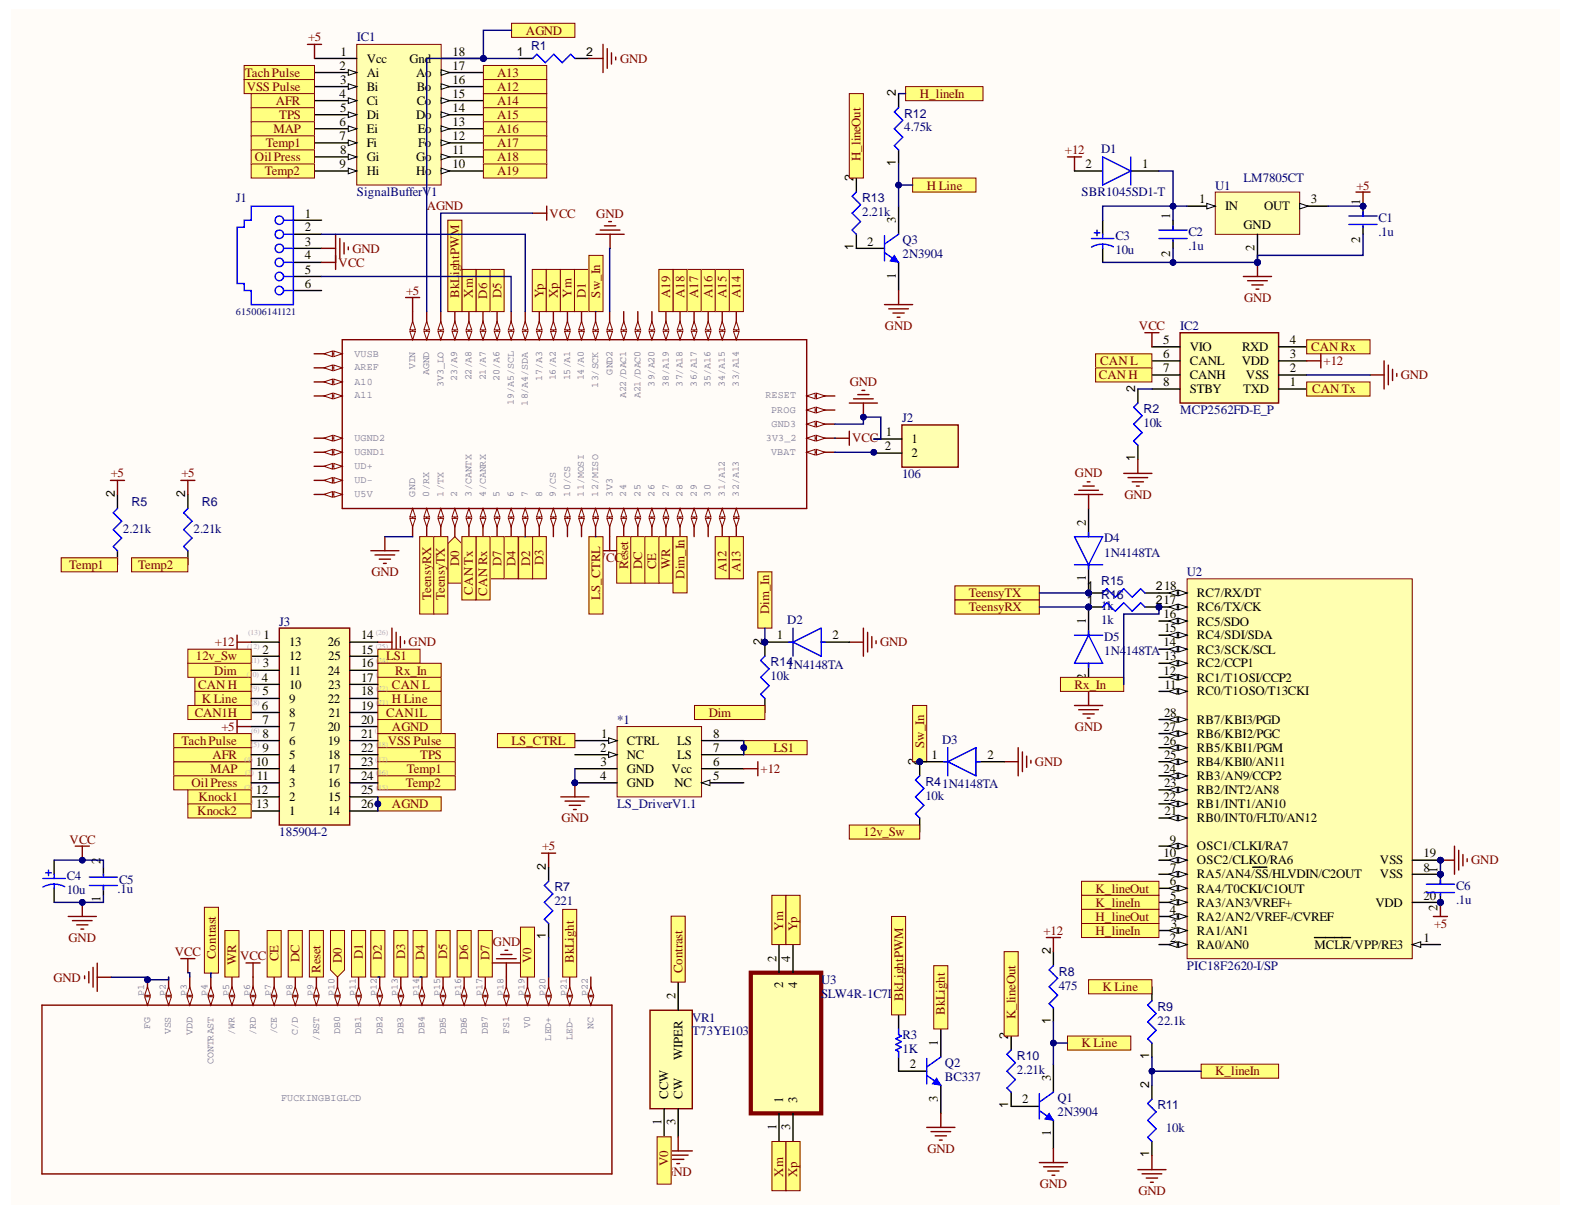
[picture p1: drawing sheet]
<svg xmlns="http://www.w3.org/2000/svg" width="279mm" height="216mm" viewBox="0 0 279 216" stroke-linecap="round" stroke-linejoin="round" font-family="sans-serif">
<defs><g id="words">
<g font-size="2.3" fill="#800000">
<text x="54.7" y="7.4">+5</text>
<text x="93.4" y="6.2">AGND</text>
<text x="110.1" y="11.2">GND</text>
<text x="43.5" y="13.6">TachPulse</text>
<text x="43.8" y="16.2">VSS Pulse</text>
<text x="88.3" y="13.6">A13</text>
<text x="88.3" y="16.2">A12</text>
<text x="163.4" y="17.4">H_lineIn</text>
<text x="48.6" y="23.6">MAP</text>
<text x="49" y="18.6">AFR</text>
<text x="49.6" y="21.2">TPS</text>
<text x="88.3" y="18.6">A14</text>
<text x="88.3" y="21.2">A15</text>
<text x="88.3" y="23.6">A16</text>
<text x="45.3" y="28.6">OilPress</text>
<text x="47.2" y="26.1">Temp1</text>
<text x="88.3" y="26.1">A17</text>
<text x="88.3" y="28.6">A18</text>
<text x="152.9" y="28.7" transform="rotate(-90 152.9 28.7)">H_lineOut</text>
<text x="189.2" y="27.4">+12</text>
<text x="47" y="31.1">Temp2</text>
<text x="88.3" y="31.1">A19</text>
<text x="164.6" y="33.7">H Line</text>
<text x="240.9" y="33.7">+5</text>
<text x="75.8" y="37.4">AGND</text>
<text x="97.6" y="38.7">VCC</text>
<text x="105.9" y="38.7">GND</text>
<text x="60.2" y="47.4">VCC</text>
<text x="62.6" y="44.9">GND</text>
<text x="72.2" y="52.4">+5</text>
<text x="81.6" y="52.9" transform="rotate(-90 81.6 52.9)">BkL</text>
<text x="81.6" y="48.9" transform="rotate(-90 81.6 48.9)">ightPWM</text>
<text x="84" y="52.9" transform="rotate(-90 84 52.9)">Xm</text>
<text x="86.5" y="53" transform="rotate(-90 86.5 53)">D6</text>
<text x="89.1" y="53" transform="rotate(-90 89.1 53)">D5</text>
<text x="96.5" y="52.9" transform="rotate(-90 96.5 52.9)">Yp</text>
<text x="99.1" y="52.9" transform="rotate(-90 99.1 52.9)">Xp</text>
<text x="101.5" y="52.9" transform="rotate(-90 101.5 52.9)">Ym</text>
<text x="104.1" y="52.9" transform="rotate(-90 104.1 52.9)">D1</text>
<text x="106.6" y="52.9" transform="rotate(-90 106.6 52.9)">Sw_In</text>
<text x="119" y="52.9" transform="rotate(-90 119 52.9)">A19</text>
<text x="121.6" y="52.9" transform="rotate(-90 121.6 52.9)">A18</text>
<text x="124" y="52.9" transform="rotate(-90 124 52.9)">A17</text>
<text x="126.6" y="52.9" transform="rotate(-90 126.6 52.9)">A16</text>
<text x="129" y="52.9" transform="rotate(-90 129 52.9)">A15</text>
<text x="131.6" y="52.9" transform="rotate(-90 131.6 52.9)">A14</text>
<text x="221" y="53.6">GND</text>
<text x="157.2" y="58.6">GND</text>
<text x="202.3" y="58.6">VCC</text>
<text x="195.4" y="64.9">CAN L</text>
<text x="232.9" y="62.3">CANRx</text>
<text x="235.1" y="64.9">+12</text>
<text x="150.9" y="68.6">GND</text>
<text x="195.2" y="67.3">CANH</text>
<text x="233.1" y="69.9">CANTx</text>
<text x="248.8" y="67.3">GND</text>
<text x="151.3" y="78.6">VCC</text>
<text x="19.7" y="84.8">+5</text>
<text x="32.2" y="84.8">+5</text>
<text x="190.9" y="84.8">GND</text>
<text x="199.7" y="88.7">GND</text>
<text x="12.3" y="101.1">Temp1</text>
<text x="24.5" y="101.1">Temp2</text>
<text x="81.6" y="100.5" transform="rotate(-90 81.6 100.5)">D0</text>
<text x="89.1" y="100.5" transform="rotate(-90 89.1 100.5)">D7</text>
<text x="91.5" y="100.5" transform="rotate(-90 91.5 100.5)">D4</text>
<text x="94.2" y="100.5" transform="rotate(-90 94.2 100.5)">D2</text>
<text x="96.5" y="100.4" transform="rotate(-90 96.5 100.4)">D3</text>
<text x="106" y="99.9">V</text>
<text x="107.7" y="99.9">CC</text>
<text x="111.6" y="101.1" transform="rotate(-90 111.6 101.1)">Reset</text>
<text x="114" y="101.1" transform="rotate(-90 114 101.1)">DC</text>
<text x="116.6" y="101.1" transform="rotate(-90 116.6 101.1)">CE</text>
<text x="119" y="101.1" transform="rotate(-90 119 101.1)">WR</text>
<text x="129" y="101.7" transform="rotate(-90 129 101.7)">A12</text>
<text x="131.6" y="101.6" transform="rotate(-90 131.6 101.6)">A13</text>
<text x="66" y="102.4">GND</text>
<text x="76.6" y="106.6" transform="rotate(-90 76.6 106.6)">TeensyRX</text>
<text x="79" y="106.6" transform="rotate(-90 79 106.6)">TeensyTX</text>
<text x="84" y="105.7" transform="rotate(-90 84 105.7)">CANTx</text>
<text x="86.5" y="105.8" transform="rotate(-90 86.5 105.8)">CAN Rx</text>
<text x="106.6" y="106.6" transform="rotate(-90 106.6 106.6)">LS_CTRL</text>
<text x="121.6" y="102.9" transform="rotate(-90 121.6 102.9)">Dim_In</text>
<text x="172.1" y="106.2">TeensyTX</text>
<text x="136.6" y="109.1" transform="rotate(-90 136.6 109.1)">Dim_In</text>
<text x="172.1" y="108.6">TeensyRX</text>
<text x="34.8" y="117.3">12v_Sw</text>
<text x="38.1" y="119.9">Dim</text>
<text x="38.2" y="114.9">+12</text>
<text x="68.6" y="117.3">LS1</text>
<text x="70.2" y="119.9">Rx_In</text>
<text x="72.6" y="114.9">GND</text>
<text x="156.3" y="114.9">GND</text>
<text x="35.2" y="122.4">CANH</text>
<text x="35.9" y="124.9">K Line</text>
<text x="69.6" y="122.4">CAN L</text>
<text x="69.6" y="124.9">H Line</text>
<text x="190.9" y="122.4">Rx</text>
<text x="193.6" y="122.4">_In</text>
<text x="34.6" y="127.4">CAN1H</text>
<text x="39.3" y="129.8">+5</text>
<text x="68.6" y="127.4">CAN1L</text>
<text x="69.6" y="129.8">AGND</text>
<text x="125.9" y="127.4">Dim</text>
<text x="190.9" y="129.8">GND</text>
<text x="32.2" y="132.4">TachPulse</text>
<text x="37.3" y="137.4">MAP</text>
<text x="37.7" y="134.8">AFR</text>
<text x="68.9" y="132.4">VSS Pulse</text>
<text x="72.2" y="137.4">Temp1</text>
<text x="74.6" y="134.8">TPS</text>
<text x="90.9" y="132.4">LS_CTRL</text>
<text x="135.1" y="137.4">+12</text>
<text x="137.4" y="133.7">LS1</text>
<text x="164.1" y="132.9" transform="rotate(-90 164.1 132.9)">Sw_In</text>
<text x="183.8" y="136.1">GND</text>
<text x="34" y="139.8">OilPress</text>
<text x="35.3" y="142.4">Knock1</text>
<text x="69.6" y="143.6">AGND</text>
<text x="72.1" y="139.8">Temp2</text>
<text x="12.4" y="149.9">VCC</text>
<text x="35" y="144.9">Knock2</text>
<text x="99.7" y="146.1">GND</text>
<text x="153.4" y="148.6">12v_Sw</text>
<text x="96.3" y="151.1">+5</text>
<text x="261.3" y="153.6">GND</text>
<text x="194.6" y="158.6">K_lineOut</text>
<text x="194.6" y="161.1">K_lineIn</text>
<text x="12.2" y="167.3">GND</text>
<text x="139.1" y="165.4" transform="rotate(-90 139.1 165.4)">Ym</text>
<text x="141.6" y="165.4" transform="rotate(-90 141.6 165.4)">Yp</text>
<text x="185.4" y="166.1">+12</text>
<text x="194.6" y="163.6">H_lineOut</text>
<text x="194.6" y="166.1">H_lineIn</text>
<text x="254.7" y="164.9">+5</text>
<text x="31" y="169.9">VCC</text>
<text x="38.3" y="170.4" transform="rotate(-90 38.3 170.4)">Contrast</text>
<text x="42" y="171.5" transform="rotate(-90 42 171.5)">WR</text>
<text x="42.6" y="170.6">VCC</text>
<text x="49.5" y="170.7" transform="rotate(-90 49.5 170.7)">CE</text>
<text x="53.2" y="170.9" transform="rotate(-90 53.2 170.9)">DC</text>
<text x="56.9" y="172.9" transform="rotate(-90 56.9 172.9)">Reset</text>
<text x="60.7" y="171.1" transform="rotate(-90 60.7 171.1)">D0</text>
<text x="64.5" y="170.4" transform="rotate(-90 64.5 170.4)">D1</text>
<text x="67.8" y="170.5" transform="rotate(-90 67.8 170.5)">D2</text>
<text x="72" y="170.4" transform="rotate(-90 72 170.4)">D3</text>
<text x="75.4" y="170.5" transform="rotate(-90 75.4 170.5)">D4</text>
<text x="79.4" y="170.4" transform="rotate(-90 79.4 170.4)">D5</text>
<text x="83.2" y="170.5" transform="rotate(-90 83.2 170.5)">D6</text>
<text x="87" y="170.5" transform="rotate(-90 87 170.5)">D7</text>
<text x="87.6" y="168.2">GND</text>
<text x="94.4" y="171.1" transform="rotate(-90 94.4 171.1)">V0</text>
<text x="101.9" y="171.1" transform="rotate(-90 101.9 171.1)">BkLight</text>
<text x="121.2" y="173" transform="rotate(-90 121.2 173)">Contrast</text>
<text x="9.5" y="174.4">GND</text>
<text x="160.4" y="177.8" transform="rotate(-90 160.4 177.8)">BkLightPWM</text>
<text x="195.8" y="176.1">K Line</text>
<text x="167.8" y="180.3" transform="rotate(-90 167.8 180.3)">BkLight</text>
<text x="180.4" y="181.1" transform="rotate(-90 180.4 181.1)">K_lineOut</text>
<text x="192.1" y="186.1">K Line</text>
<text x="215.8" y="191.1">K_lineIn</text>
<text x="118" y="209">G</text>
<text x="118.7" y="207.2" transform="rotate(-90 118.7 207.2)">V0</text>
<text x="119.6" y="209">ND</text>
<text x="139.1" y="209.1" transform="rotate(-90 139.1 209.1)">Xm</text>
<text x="141.6" y="209.1" transform="rotate(-90 141.6 209.1)">Xp</text>
<text x="164.7" y="204.9">GND</text>
<text x="184.7" y="211.1">GND</text>
<text x="202.2" y="212.3">GND</text>
</g>
<g font-size="2.3">
<text x="60.5" y="9.9">1</text>
<text x="65.1" y="11.2">Vcc</text>
<text x="72.8" y="11.2">Gnd</text>
<text x="80.4" y="9.9">18</text>
<text x="60.3" y="12.4">2</text>
<text x="60.3" y="17.4">4</text>
<text x="60.4" y="14.9">3</text>
<text x="65.1" y="13.6">Ai</text>
<text x="65.1" y="16.2">Bi</text>
<text x="73.9" y="13.6">Ao</text>
<text x="74" y="16.2">Bo</text>
<text x="80.4" y="17.4">15</text>
<text x="80.4" y="14.9">16</text>
<text x="80.4" y="12.4">17</text>
<text x="60.3" y="22.4">6</text>
<text x="60.4" y="19.9">5</text>
<text x="65.1" y="18.6">Ci</text>
<text x="65.1" y="21.2">Di</text>
<text x="65.1" y="23.6">Ei</text>
<text x="73.9" y="21.2">Do</text>
<text x="74" y="18.6">Co</text>
<text x="74.2" y="23.6">Eo</text>
<text x="80.4" y="22.4">13</text>
<text x="80.4" y="19.9">14</text>
<text x="60.3" y="24.9">7</text>
<text x="60.3" y="29.9">9</text>
<text x="60.4" y="27.4">8</text>
<text x="65.1" y="26.1">Fi</text>
<text x="65.1" y="28.6">Gi</text>
<text x="73.9" y="28.6">Go</text>
<text x="74.3" y="26.1">Fo</text>
<text x="80.4" y="29.9">10</text>
<text x="80.4" y="27.4">11</text>
<text x="80.4" y="24.9">12</text>
<text x="192.8" y="29.9">2</text>
<text x="202.9" y="29.9">1</text>
<text x="65.1" y="31.1">Hi</text>
<text x="73.9" y="31.1">Ho</text>
<text x="54.1" y="38.7">1</text>
<text x="54.1" y="41.1">2</text>
<text x="159.1" y="39.6" transform="rotate(-90 159.1 39.6)">3</text>
<text x="207.9" y="38.9" transform="rotate(-90 207.9 38.9)">1</text>
<text x="213" y="36.1">1</text>
<text x="217.6" y="37.4">IN</text>
<text x="220.9" y="40.6">GND</text>
<text x="224.5" y="37.4">OUT</text>
<text x="232.8" y="36.1">3</text>
<text x="241.6" y="36.4" transform="rotate(-90 241.6 36.4)">1</text>
<text x="54.1" y="43.7">3</text>
<text x="54.1" y="46.1">4</text>
<text x="154.1" y="43.7">2</text>
<text x="207.9" y="45.7" transform="rotate(-90 207.9 45.7)">2</text>
<text x="222.8" y="44.7" transform="rotate(-90 222.8 44.7)">2</text>
<text x="241.6" y="43.1" transform="rotate(-90 241.6 43.1)">2</text>
<text x="54.1" y="48.6">5</text>
<text x="54.1" y="51.1">6</text>
<text x="159.1" y="49.5" transform="rotate(-90 159.1 49.5)">1</text>
<text x="206.6" y="63.6">6</text>
<text x="206.6" y="61.2">5</text>
<text x="211.3" y="64.9">CANL</text>
<text x="211.3" y="62.3">VIO</text>
<text x="220.6" y="64.9">VDD</text>
<text x="220.6" y="62.3">RXD</text>
<text x="229.1" y="63.6">3</text>
<text x="229.1" y="61.2">4</text>
<text x="206.6" y="68.6">8</text>
<text x="206.6" y="66.2">7</text>
<text x="211.3" y="69.9">STBY</text>
<text x="211.3" y="67.3">CANH</text>
<text x="220.8" y="69.9">TXD</text>
<text x="221.3" y="67.3">VSS</text>
<text x="229.1" y="68.6">1</text>
<text x="229.1" y="66.2">2</text>
<text x="157.4" y="77.5">1</text>
<text x="157.2" y="80">2</text>
<text x="161.9" y="78.8">1</text>
<text x="161.9" y="81.3">2</text>
<text x="192.9" y="93.4" transform="rotate(-90 192.9 93.4)">2</text>
<text x="192.9" y="103.2" transform="rotate(-90 192.9 103.2)">1</text>
<text x="212.6" y="106.2">RC7/RX/DT</text>
<text x="46.8" y="113.6">1</text>
<text x="64.1" y="113.6">14</text>
<text x="138" y="113.6">1</text>
<text x="147.9" y="113.6">2</text>
<text x="192.9" y="110.9" transform="rotate(-90 192.9 110.9)">1</text>
<text x="206.7" y="109.9">16</text>
<text x="206.8" y="112.3">15</text>
<text x="212.6" y="113.6">RC4/SDI/SDA</text>
<text x="212.6" y="111.2">RC5/SDO</text>
<text x="212.6" y="108.6">RC6/TX/CK</text>
<text x="46.6" y="116.1">2</text>
<text x="46.7" y="118.6">3</text>
<text x="51.4" y="114.9">13</text>
<text x="51.4" y="117.3">12</text>
<text x="51.4" y="119.9">11</text>
<text x="58.2" y="114.9">26</text>
<text x="58.2" y="119.9">24</text>
<text x="58.3" y="117.3">25</text>
<text x="64.1" y="116.1">15</text>
<text x="64.1" y="118.6">16</text>
<text x="206.7" y="119.9">12</text>
<text x="206.7" y="114.9">14</text>
<text x="206.8" y="117.3">13</text>
<text x="212.6" y="118.6">RC2/CCP1</text>
<text x="212.6" y="116.1">RC3/SCK/SCL</text>
<text x="46.5" y="121.1">4</text>
<text x="46.6" y="123.6">5</text>
<text x="51.4" y="122.4">10</text>
<text x="51.4" y="124.9">9</text>
<text x="58.2" y="124.9">22</text>
<text x="58.3" y="122.4">23</text>
<text x="64.1" y="121.1">17</text>
<text x="64.1" y="123.6">18</text>
<text x="192.9" y="120.9" transform="rotate(-90 192.9 120.9)">2</text>
<text x="206.8" y="122.4">11</text>
<text x="212.6" y="123.6">RC0/T1OSO/T13CKI</text>
<text x="212.6" y="121.1">RC1/T1OSI/CCP2</text>
<text x="46.5" y="126.1">6</text>
<text x="46.6" y="128.6">7</text>
<text x="46.6" y="131.1">8</text>
<text x="51.4" y="127.4">8</text>
<text x="51.4" y="129.8">7</text>
<text x="58.2" y="129.8">20</text>
<text x="58.4" y="127.4">21</text>
<text x="64.1" y="126.1">19</text>
<text x="64.1" y="128.6">20</text>
<text x="64.1" y="131.1">21</text>
<text x="106.8" y="131.1">1</text>
<text x="126.6" y="131.1">8</text>
<text x="206.7" y="129.8">27</text>
<text x="206.8" y="127.4">28</text>
<text x="212.6" y="131.1">RB6/KBI2/PGC</text>
<text x="212.6" y="128.6">RB7/KBI3/PGD</text>
<text x="45.4" y="136.1">10</text>
<text x="46.6" y="133.7">9</text>
<text x="51.4" y="132.4">6</text>
<text x="51.4" y="134.8">5</text>
<text x="51.4" y="137.4">4</text>
<text x="58.2" y="132.4">19</text>
<text x="58.2" y="134.8">18</text>
<text x="58.2" y="137.4">17</text>
<text x="64.1" y="133.7">22</text>
<text x="64.1" y="136.1">23</text>
<text x="106.6" y="133.7">2</text>
<text x="106.7" y="136.1">3</text>
<text x="111.3" y="132.4">CTRL</text>
<text x="111.3" y="134.8">NC</text>
<text x="111.3" y="137.4">GND</text>
<text x="119.3" y="137.4">Vcc</text>
<text x="120.3" y="134.8">LS</text>
<text x="120.3" y="132.4">LS</text>
<text x="126.6" y="136.1">6</text>
<text x="126.6" y="133.7">7</text>
<text x="165.5" y="134.8">1</text>
<text x="175.4" y="134.8">2</text>
<text x="206.7" y="137.4">24</text>
<text x="206.7" y="132.4">26</text>
<text x="206.8" y="134.8">25</text>
<text x="212.6" y="136.1">RB4/KBI0/AN11</text>
<text x="212.6" y="133.7">RB5/KBI1/PGM</text>
<text x="45.4" y="141.1">12</text>
<text x="45.5" y="143.6">13</text>
<text x="45.6" y="138.6">11</text>
<text x="51.4" y="139.8">3</text>
<text x="51.4" y="142.4">2</text>
<text x="58.2" y="139.8">16</text>
<text x="58.3" y="142.4">15</text>
<text x="64.1" y="138.6">24</text>
<text x="64.1" y="141.1">25</text>
<text x="64.1" y="143.6">26</text>
<text x="106.6" y="138.6">4</text>
<text x="111.3" y="139.8">GND</text>
<text x="119.8" y="139.8">NC</text>
<text x="126.6" y="138.6">5</text>
<text x="206.7" y="142.4">22</text>
<text x="206.8" y="139.8">23</text>
<text x="212.6" y="143.6">RB1/INT1/AN10</text>
<text x="212.6" y="141.1">RB2/INT2/AN8</text>
<text x="212.6" y="138.6">RB3/AN9/CCP2</text>
<text x="51.4" y="144.9">1</text>
<text x="58.2" y="144.9">14</text>
<text x="206.8" y="144.9">21</text>
<text x="207.8" y="149.9">9</text>
<text x="212.6" y="146.1">RB0/INT0/FLT0/AN12</text>
<text x="17.9" y="153.6" transform="rotate(-90 17.9 153.6)">2</text>
<text x="206.7" y="152.3">10</text>
<text x="207.9" y="154.9">7</text>
<text x="212.6" y="151.1">OSC1/CLKI/RA7</text>
<text x="212.6" y="153.6">OSC2/CLKO/RA6</text>
<text x="245.1" y="153.6">VSS</text>
<text x="252.9" y="154.9">8</text>
<text x="252.9" y="152.3">19</text>
<text x="255.3" y="155.1" transform="rotate(-90 255.3 155.1)">1</text>
<text x="17.9" y="160.2" transform="rotate(-90 17.9 160.2)">1</text>
<text x="207.8" y="157.3">6</text>
<text x="207.9" y="159.9">5</text>
<text x="212.6" y="161.1">RA3/AN3/VREF+</text>
<text x="212.6" y="158.6">RA4/T0CKI/C1OUT</text>
<text x="212.6" y="156.1">RA5/AN4/SS/HLVDIN/C2OUT</text>
<text x="244.3" y="161.1">VDD</text>
<text x="245.1" y="156.1">VSS</text>
<text x="252.9" y="159.9">20</text>
<text x="255.3" y="161.9" transform="rotate(-90 255.3 161.9)">2</text>
<text x="207.8" y="167.3">2</text>
<text x="207.8" y="162.3">4</text>
<text x="207.9" y="164.9">3</text>
<text x="212.6" y="166.1">RA1/AN1</text>
<text x="212.6" y="163.6">RA2/AN2/VREF-/CVREF</text>
<text x="252.9" y="167.3">1</text>
<text x="137.9" y="170.9" transform="rotate(-90 137.9 170.9)">2</text>
<text x="140.4" y="170.9" transform="rotate(-90 140.4 170.9)">4</text>
<text x="212.6" y="168.6">RA0/AN0</text>
<text x="233.5" y="168.6">MCLR/VPP/RE3</text>
<text x="120" y="177.6" transform="rotate(-90 120 177.6)">2</text>
<text x="139.1" y="175.6" transform="rotate(-90 139.1 175.6)">2</text>
<text x="141.6" y="175.6" transform="rotate(-90 141.6 175.6)">4</text>
<text x="166.6" y="185.8" transform="rotate(-90 166.6 185.8)">1</text>
<text x="121.2" y="188.3" transform="rotate(-90 121.2 188.3)">WIPER</text>
<text x="161.6" y="189.8">2</text>
<text x="118.7" y="195.2" transform="rotate(-90 118.7 195.2)">CCW</text>
<text x="121.2" y="195.2" transform="rotate(-90 121.2 195.2)">CW</text>
<text x="139.1" y="196.1" transform="rotate(-90 139.1 196.1)">1</text>
<text x="141.6" y="196.1" transform="rotate(-90 141.6 196.1)">3</text>
<text x="166.6" y="195.7" transform="rotate(-90 166.6 195.7)">3</text>
<text x="181.6" y="196.1">2</text>
<text x="186.6" y="192.1" transform="rotate(-90 186.6 192.1)">3</text>
<text x="117.5" y="199.9" transform="rotate(-90 117.5 199.9)">1</text>
<text x="120" y="200" transform="rotate(-90 120 200)">3</text>
<text x="137.9" y="200.7" transform="rotate(-90 137.9 200.7)">1</text>
<text x="140.4" y="200.8" transform="rotate(-90 140.4 200.8)">3</text>
<text x="186.6" y="201.9" transform="rotate(-90 186.6 201.9)">1</text>
</g>
<g font-size="2.3" fill="#000080">
<text x="63.4" y="7.4">IC1</text>
<text x="94.3" y="13.4">1k</text>
<text x="160.6" y="23.4">4.75k</text>
<text x="195.6" y="27.2">D1</text>
<text x="41.9" y="35.9">J1</text>
<text x="63.4" y="34.9">SignalBufferV1</text>
<text x="192.1" y="34.9">SBR1045SD1-T</text>
<text x="215.8" y="33.7">U1</text>
<text x="220.9" y="32.4">LM7805CT</text>
<text x="153.1" y="38.4">2.21k</text>
<text x="211.1" y="41.9">C2</text>
<text x="244.8" y="39.4">C1</text>
<text x="244.8" y="41.9">.1u</text>
<text x="160.3" y="43.4">Q3</text>
<text x="160.3" y="45.9">2N3904</text>
<text x="198.1" y="42.6">C3</text>
<text x="198.1" y="45.2">10u</text>
<text x="211.1" y="44.4">.1u</text>
<text x="209.6" y="58.6">IC2</text>
<text x="160.2" y="75">J2</text>
<text x="203.1" y="75.9">10k</text>
<text x="209.6" y="73.6">MCP2562FD-E_P</text>
<text x="160.2" y="85">106</text>
<text x="21.8" y="94.7">2.21k</text>
<text x="34.3" y="94.7">2.21k</text>
<text x="196.1" y="96.4">D4</text>
<text x="196.1" y="98.9">1N4148TA</text>
<text x="210.8" y="102.4">U2</text>
<text x="49.6" y="111.2">J3</text>
<text x="139.8" y="110.9">D2</text>
<text x="195.6" y="108.4">1k</text>
<text x="195.6" y="110.9">1k</text>
<text x="196.1" y="113.9">D5</text>
<text x="139.8" y="118.8">1N4148TA</text>
<text x="196.1" y="116.4">1N4</text>
<text x="200" y="116.4">148TA</text>
<text x="136.9" y="120.9">10k</text>
<text x="109.6" y="128.6">*1</text>
<text x="167.3" y="132.1">D3</text>
<text x="109.6" y="143.6">LS_DriverV1.1</text>
<text x="164.4" y="142.1">10k</text>
<text x="49.6" y="148.6">185904-2</text>
<text x="11.8" y="156.3">C4</text>
<text x="11.8" y="158.9">10u</text>
<text x="20.9" y="158.6">.1u</text>
<text x="21.2" y="157.1">C5</text>
<text x="98.5" y="160.9">221</text>
<text x="258.6" y="158.1">C6</text>
<text x="258.6" y="160.6">.1u</text>
<text x="210.8" y="172.4">PIC18F2620-I/SP</text>
<text x="145.9" y="174.8">U3</text>
<text x="145.9" y="177.4">SLW4R-1C7LF</text>
<text x="188.1" y="175.9">475</text>
<text x="122.9" y="181.5">VR1</text>
<text x="122.9" y="184">T73YE103KT20</text>
<text x="160.3" y="184.6">R3</text>
<text x="205.6" y="182.1">22.1k</text>
<text x="160.3" y="187.1">1K</text>
<text x="167.8" y="189.6">Q2</text>
<text x="180.6" y="190.8">2.21k</text>
<text x="167.8" y="192.1">BC337</text>
<text x="187.8" y="195.8">Q1</text>
<text x="187.8" y="198.4">2N3904</text>
<text x="207.1" y="201.1">10k</text>
</g>
<g font-size="2.2">
<text x="91.8" y="9.9">1</text>
<text x="104.1" y="9.9">2</text>
<text x="159.1" y="17.1" transform="rotate(-90 159.1 17.1)">2</text>
<text x="159.1" y="29.4" transform="rotate(-90 159.1 29.4)">1</text>
<text x="151.6" y="32.2" transform="rotate(-90 151.6 32.2)">2</text>
<text x="151.6" y="44.5" transform="rotate(-90 151.6 44.5)">1</text>
<text x="201.6" y="69.6" transform="rotate(-90 201.6 69.6)">2</text>
<text x="201.6" y="82" transform="rotate(-90 201.6 82)">1</text>
<text x="20.4" y="88.4" transform="rotate(-90 20.4 88.4)">2</text>
<text x="32.9" y="88.4" transform="rotate(-90 32.9 88.4)">2</text>
<text x="193.1" y="104.9">1</text>
<text x="193.1" y="107.3">1</text>
<text x="205.3" y="104.9">218</text>
<text x="205.3" y="107.3">217</text>
<text x="135.4" y="114.6" transform="rotate(-90 135.4 114.6)">2</text>
<text x="162.9" y="135.9" transform="rotate(-90 162.9 135.9)">2</text>
<text x="97" y="154.6" transform="rotate(-90 97 154.6)">2</text>
<text x="97" y="166.9" transform="rotate(-90 97 166.9)">1</text>
<text x="186.6" y="169.6" transform="rotate(-90 186.6 169.6)">2</text>
<text x="179.1" y="184.6" transform="rotate(-90 179.1 184.6)">2</text>
<text x="186.6" y="181.9" transform="rotate(-90 186.6 181.9)">1</text>
<text x="204.1" y="188.2" transform="rotate(-90 204.1 188.2)">1</text>
<text x="179.1" y="196.9" transform="rotate(-90 179.1 196.9)">1</text>
<text x="204.1" y="193.4" transform="rotate(-90 204.1 193.4)">2</text>
<text x="204.1" y="205.6" transform="rotate(-90 204.1 205.6)">1</text>
</g>
<g font-size="2.2" fill="#000080">
<text x="94.3" y="8.9">R1</text>
<text x="160.6" y="20.9">R12</text>
<text x="153.1" y="35.9">R13</text>
<text x="203.1" y="73.4">R2</text>
<text x="23.3" y="89.9">R5</text>
<text x="35.9" y="89.9">R6</text>
<text x="195.6" y="103.9">R15</text>
<text x="195.6" y="106.4">R16</text>
<text x="136.9" y="118.3">R14</text>
<text x="164.4" y="139.7">R41N4148TA</text>
<text x="98.5" y="158.4">R7</text>
<text x="188.1" y="173.4">R8</text>
<text x="205.6" y="179.6">R9</text>
<text x="180.6" y="188.4">R10</text>
<text x="205.6" y="197.1">R11</text>
</g>
<text font-size="1.8" fill="#000080" x="41.9" y="56">615006141121</text>
<g font-size="1.8" fill="#808080">
<text x="62.9" y="63.4">VUSB</text>
<text x="62.9" y="65.8">AREF</text>
<text x="73.8" y="65.6" transform="rotate(-90 73.8 65.6)">VIN</text>
<text x="62.9" y="68.4">A10</text>
<text x="62.9" y="70.8">A11</text>
<text x="76.2" y="66.7" transform="rotate(-90 76.2 66.7)">AGND</text>
<text x="78.8" y="68.8" transform="rotate(-90 78.8 68.8)">3V3_LO</text>
<text x="81.2" y="67.7" transform="rotate(-90 81.2 67.7)">23/A9</text>
<text x="83.8" y="67.6" transform="rotate(-90 83.8 67.6)">22/A8</text>
<text x="86.3" y="67.6" transform="rotate(-90 86.3 67.6)">21/A7</text>
<text x="88.7" y="67.7" transform="rotate(-90 88.7 67.7)">20/A6</text>
<text x="91.3" y="72" transform="rotate(-90 91.3 72)">19/A5/SCL</text>
<text x="96.3" y="67.7" transform="rotate(-90 96.3 67.7)">17/A3</text>
<text x="98.7" y="67.6" transform="rotate(-90 98.7 67.6)">16/A2</text>
<text x="101.3" y="67.6" transform="rotate(-90 101.3 67.6)">15/A1</text>
<text x="103.7" y="67.6" transform="rotate(-90 103.7 67.6)">14/A0</text>
<text x="106.3" y="68.9" transform="rotate(-90 106.3 68.9)">13/SCK</text>
<text x="108.8" y="66.6" transform="rotate(-90 108.8 66.6)">GND2</text>
<text x="111.2" y="70.8" transform="rotate(-90 111.2 70.8)">A22/DAC1</text>
<text x="113.8" y="70.8" transform="rotate(-90 113.8 70.8)">A21/DAC0</text>
<text x="116.2" y="68.7" transform="rotate(-90 116.2 68.7)">39/A20</text>
<text x="118.8" y="68.7" transform="rotate(-90 118.8 68.7)">38/A19</text>
<text x="121.2" y="68.7" transform="rotate(-90 121.2 68.7)">37/A18</text>
<text x="123.8" y="68.7" transform="rotate(-90 123.8 68.7)">36/A17</text>
<text x="126.2" y="68.7" transform="rotate(-90 126.2 68.7)">35/A16</text>
<text x="128.8" y="68.7" transform="rotate(-90 128.8 68.7)">34/A15</text>
<text x="131.2" y="68.7" transform="rotate(-90 131.2 68.7)">33/A14</text>
<text x="136" y="70.8">RESET</text>
<text x="93.7" y="72.1" transform="rotate(-90 93.7 72.1)">18/A4/SDA</text>
<text x="137" y="73.3">PROG</text>
<text x="137.1" y="75.8">GND3</text>
<text x="62.9" y="83.3">UD+</text>
<text x="62.9" y="80.8">UGND1</text>
<text x="62.9" y="78.3">UGND2</text>
<text x="136" y="78.3">3V3_2</text>
<text x="137" y="80.8">VBAT</text>
<text x="62.9" y="88.3">U5V</text>
<text x="62.9" y="85.9">UD-</text>
<text x="73.8" y="88.2" transform="rotate(-90 73.8 88.2)">GND</text>
<text x="76.2" y="88.2" transform="rotate(-90 76.2 88.2)">0/RX</text>
<text x="78.8" y="88.2" transform="rotate(-90 78.8 88.2)">1/TX</text>
<text x="81.2" y="88.2" transform="rotate(-90 81.2 88.2)">2</text>
<text x="83.8" y="88.2" transform="rotate(-90 83.8 88.2)">3/CANTX</text>
<text x="86.3" y="88.2" transform="rotate(-90 86.3 88.2)">4/CANRX</text>
<text x="88.7" y="88.2" transform="rotate(-90 88.7 88.2)">5</text>
<text x="91.3" y="88.2" transform="rotate(-90 91.3 88.2)">6</text>
<text x="93.7" y="88.2" transform="rotate(-90 93.7 88.2)">7</text>
<text x="96.3" y="88.2" transform="rotate(-90 96.3 88.2)">8</text>
<text x="98.7" y="88.2" transform="rotate(-90 98.7 88.2)">9/CS</text>
<text x="101.3" y="88.2" transform="rotate(-90 101.3 88.2)">10/CS</text>
<text x="103.7" y="88.2" transform="rotate(-90 103.7 88.2)">11/MOSI</text>
<text x="106.3" y="88.2" transform="rotate(-90 106.3 88.2)">12/MISO</text>
<text x="108.8" y="88.2" transform="rotate(-90 108.8 88.2)">3V3</text>
<text x="111.2" y="88.2" transform="rotate(-90 111.2 88.2)">24</text>
<text x="113.8" y="88.2" transform="rotate(-90 113.8 88.2)">25</text>
<text x="116.2" y="88.2" transform="rotate(-90 116.2 88.2)">26</text>
<text x="118.8" y="88.2" transform="rotate(-90 118.8 88.2)">27</text>
<text x="121.2" y="88.2" transform="rotate(-90 121.2 88.2)">28</text>
<text x="123.8" y="88.2" transform="rotate(-90 123.8 88.2)">29</text>
<text x="126.2" y="88.2" transform="rotate(-90 126.2 88.2)">30</text>
<text x="128.8" y="88.2" transform="rotate(-90 128.8 88.2)">31/A12</text>
<text x="131.2" y="88.2" transform="rotate(-90 131.2 88.2)">32/A13</text>
<text x="25.6" y="177" transform="rotate(-90 25.6 177)">P1</text>
<text x="29.4" y="177" transform="rotate(-90 29.4 177)">P2</text>
<text x="33.2" y="177" transform="rotate(-90 33.2 177)">P3</text>
<text x="36.9" y="177" transform="rotate(-90 36.9 177)">P4</text>
<text x="40.7" y="177" transform="rotate(-90 40.7 177)">P5</text>
<text x="44.4" y="177" transform="rotate(-90 44.4 177)">P6</text>
<text x="48.1" y="177" transform="rotate(-90 48.1 177)">P7</text>
<text x="51.9" y="177" transform="rotate(-90 51.9 177)">P8</text>
<text x="55.7" y="177" transform="rotate(-90 55.7 177)">P9</text>
<text x="59.4" y="177" transform="rotate(-90 59.4 177)">P10</text>
<text x="63.2" y="177" transform="rotate(-90 63.2 177)">P11</text>
<text x="66.9" y="177" transform="rotate(-90 66.9 177)">P12</text>
<text x="70.6" y="177" transform="rotate(-90 70.6 177)">P13</text>
<text x="74.4" y="177" transform="rotate(-90 74.4 177)">P14</text>
<text x="78.2" y="177" transform="rotate(-90 78.2 177)">P15</text>
<text x="81.9" y="177" transform="rotate(-90 81.9 177)">P16</text>
<text x="85.7" y="177" transform="rotate(-90 85.7 177)">P17</text>
<text x="89.4" y="177" transform="rotate(-90 89.4 177)">P18</text>
<text x="93.1" y="177" transform="rotate(-90 93.1 177)">P19</text>
<text x="96.9" y="177" transform="rotate(-90 96.9 177)">P20</text>
<text x="100.7" y="177" transform="rotate(-90 100.7 177)">P21</text>
<text x="104.4" y="177" transform="rotate(-90 104.4 177)">P22</text>
<text x="26.6" y="182.8" transform="rotate(-90 26.6 182.8)">FG</text>
<text x="30.4" y="183.8" transform="rotate(-90 30.4 183.8)">VSS</text>
<text x="34.2" y="183.9" transform="rotate(-90 34.2 183.9)">VDD</text>
<text x="41.6" y="184" transform="rotate(-90 41.6 184)">/WR</text>
<text x="45.4" y="183.9" transform="rotate(-90 45.4 183.9)">/RD</text>
<text x="49.2" y="183.8" transform="rotate(-90 49.2 183.8)">/CE</text>
<text x="52.9" y="183.9" transform="rotate(-90 52.9 183.9)">C/D</text>
<text x="56.7" y="184.9" transform="rotate(-90 56.7 184.9)">/RST</text>
<text x="60.4" y="183.7" transform="rotate(-90 60.4 183.7)">DB0</text>
<text x="64.1" y="183.7" transform="rotate(-90 64.1 183.7)">DB1</text>
<text x="67.9" y="183.7" transform="rotate(-90 67.9 183.7)">DB2</text>
<text x="71.7" y="183.8" transform="rotate(-90 71.7 183.8)">DB3</text>
<text x="75.4" y="183.7" transform="rotate(-90 75.4 183.7)">DB4</text>
<text x="79.2" y="183.8" transform="rotate(-90 79.2 183.8)">DB5</text>
<text x="82.9" y="183.8" transform="rotate(-90 82.9 183.8)">DB6</text>
<text x="86.6" y="183.7" transform="rotate(-90 86.6 183.7)">DB7</text>
<text x="90.4" y="183.7" transform="rotate(-90 90.4 183.7)">FS1</text>
<text x="94.2" y="182.7" transform="rotate(-90 94.2 182.7)">V0</text>
<text x="97.9" y="184.9" transform="rotate(-90 97.9 184.9)">LED+</text>
<text x="101.7" y="184.8" transform="rotate(-90 101.7 184.8)">LED-</text>
<text x="105.4" y="182.8" transform="rotate(-90 105.4 182.8)">NC</text>
<text x="37.9" y="189.1" transform="rotate(-90 37.9 189.1)">CONTRAST</text>
<text x="49.9" y="195.6">FUCKINGBIGLCD</text>
</g>
<g font-size="1.4" fill="#b2b0ad">
<text x="44.1" y="112.8">(13)</text>
<text x="66.7" y="112.8">(26)</text>
<text x="43.9" y="115.3">(12)</text>
<text x="44" y="117.8">(11)</text>
<text x="66.7" y="115.3">(25)</text>
<text x="66.7" y="117.8">(</text>
<text x="67.2" y="117.8">24)</text>
<text x="43.8" y="120.3">(10)</text>
<text x="44.6" y="122.8">(9)</text>
<text x="44.6" y="125.3">(8)</text>
<text x="66.7" y="120.3">(</text>
<text x="66.7" y="122.8">(</text>
<text x="66.7" y="125.3">(</text>
<text x="67.2" y="120.3">23)</text>
<text x="67.2" y="122.8">22)</text>
<text x="67.2" y="125.3">21)</text>
<text x="44.6" y="130.3">(6)</text>
<text x="66.6" y="130.3">(19)</text>
<text x="43.4" y="135.3">(4)</text>
<text x="43.6" y="137.8">(3)</text>
<text x="44.6" y="132.8">(5)</text>
<text x="66.7" y="135.3">(17)</text>
<text x="66.7" y="132.8">(</text>
<text x="66.7" y="137.8">(</text>
<text x="67.2" y="132.8">18)</text>
<text x="67.2" y="137.8">16)</text>
<text x="43.4" y="140.3">(2)</text>
<text x="43.5" y="142.8">(1)</text>
<text x="66.7" y="140.3">(</text>
<text x="66.7" y="142.8">(</text>
<text x="67.2" y="140.3">15)</text>
<text x="67.2" y="142.8">14)</text>
</g>
</g></defs>
<g fill="#fffcf8">
<path d="M2.1 1.6h275v212.5h-275z" fill-rule="evenodd"/>
<path d="M2.1 1.6h275v212.5h-275z" fill-rule="evenodd"/>
</g>
<path d="M60.8 60.4h82.5v30h-82.5zM78.3 90.4v5" fill="none" stroke="#800000" stroke-width=".25"/>
<path d="M78.3 90.4l.5 1.5h-1z" fill="#f8fcff"/>
<path d="M78.3 90.4l.5 1.5h-1z" fill="none" stroke="#800000" stroke-width=".18"/>
<path d="M77.8 92.1h1l-.5 1.5z" fill="#f8fcff"/>
<path d="M77.8 92.1h1l-.5 1.5z" fill="none" stroke="#800000" stroke-width=".18"/>
<path d="M80.8 90.4v5" fill="none" stroke="#800000" stroke-width=".25"/>
<path d="M80.8 90.4l.5 1.5h-1z" fill="#f8fcff"/>
<path d="M80.8 90.4l.5 1.5h-1z" fill="none" stroke="#800000" stroke-width=".18"/>
<path d="M80.3 92.1h1l-.5 1.5z" fill="#f8fcff"/>
<path d="M80.3 92.1h1l-.5 1.5z" fill="none" stroke="#800000" stroke-width=".18"/>
<path d="M83.3 90.4v5" fill="none" stroke="#800000" stroke-width=".25"/>
<path d="M83.3 90.4l.5 1.5h-1z" fill="#f8fcff"/>
<path d="M83.3 90.4l.5 1.5h-1z" fill="none" stroke="#800000" stroke-width=".18"/>
<path d="M82.8 92.1h1l-.5 1.5z" fill="#f8fcff"/>
<path d="M82.8 92.1h1l-.5 1.5z" fill="none" stroke="#800000" stroke-width=".18"/>
<path d="M85.8 90.4v5" fill="none" stroke="#800000" stroke-width=".25"/>
<path d="M85.8 90.4l.5 1.5h-1z" fill="#f8fcff"/>
<path d="M85.8 90.4l.5 1.5h-1z" fill="none" stroke="#800000" stroke-width=".18"/>
<path d="M85.3 92.1h1l-.5 1.5z" fill="#f8fcff"/>
<path d="M85.3 92.1h1l-.5 1.5z" fill="none" stroke="#800000" stroke-width=".18"/>
<path d="M75.8 90.4v5" fill="none" stroke="#800000" stroke-width=".25"/>
<path d="M75.8 90.4l.5 1.5h-1z" fill="#f8fcff"/>
<path d="M75.8 90.4l.5 1.5h-1z" fill="none" stroke="#800000" stroke-width=".18"/>
<path d="M75.3 92.1h1l-.5 1.5z" fill="#f8fcff"/>
<path d="M75.3 92.1h1l-.5 1.5z" fill="none" stroke="#800000" stroke-width=".18"/>
<path d="M88.3 90.4v5" fill="none" stroke="#800000" stroke-width=".25"/>
<path d="M88.3 90.4l.5 1.5h-1z" fill="#f8fcff"/>
<path d="M88.3 90.4l.5 1.5h-1z" fill="none" stroke="#800000" stroke-width=".18"/>
<path d="M87.8 92.1h1l-.5 1.5z" fill="#f8fcff"/>
<path d="M87.8 92.1h1l-.5 1.5z" fill="none" stroke="#800000" stroke-width=".18"/>
<path d="M90.8 90.4v5" fill="none" stroke="#800000" stroke-width=".25"/>
<path d="M90.8 90.4l.5 1.5h-1z" fill="#f8fcff"/>
<path d="M90.8 90.4l.5 1.5h-1z" fill="none" stroke="#800000" stroke-width=".18"/>
<path d="M90.3 92.1h1l-.5 1.5z" fill="#f8fcff"/>
<path d="M90.3 92.1h1l-.5 1.5z" fill="none" stroke="#800000" stroke-width=".18"/>
<path d="M93.3 90.4v5" fill="none" stroke="#800000" stroke-width=".25"/>
<path d="M93.3 90.4l.5 1.5h-1z" fill="#f8fcff"/>
<path d="M93.3 90.4l.5 1.5h-1z" fill="none" stroke="#800000" stroke-width=".18"/>
<path d="M92.8 92.1h1l-.5 1.5z" fill="#f8fcff"/>
<path d="M92.8 92.1h1l-.5 1.5z" fill="none" stroke="#800000" stroke-width=".18"/>
<path d="M95.8 90.4v5" fill="none" stroke="#800000" stroke-width=".25"/>
<path d="M95.8 90.4l.5 1.5h-1z" fill="#f8fcff"/>
<path d="M95.8 90.4l.5 1.5h-1z" fill="none" stroke="#800000" stroke-width=".18"/>
<path d="M95.3 92.1h1l-.5 1.5z" fill="#f8fcff"/>
<path d="M95.3 92.1h1l-.5 1.5z" fill="none" stroke="#800000" stroke-width=".18"/>
<path d="M98.3 90.4v5" fill="none" stroke="#800000" stroke-width=".25"/>
<path d="M98.3 90.4l.5 1.5h-1z" fill="#f8fcff"/>
<path d="M98.3 90.4l.5 1.5h-1z" fill="none" stroke="#800000" stroke-width=".18"/>
<path d="M97.8 92.1h1l-.5 1.5z" fill="#f8fcff"/>
<path d="M97.8 92.1h1l-.5 1.5z" fill="none" stroke="#800000" stroke-width=".18"/>
<path d="M100.8 90.4v5" fill="none" stroke="#800000" stroke-width=".25"/>
<path d="M100.8 90.4l.5 1.5h-1z" fill="#f8fcff"/>
<path d="M100.8 90.4l.5 1.5h-1z" fill="none" stroke="#800000" stroke-width=".18"/>
<path d="M100.3 92.1h1l-.5 1.5z" fill="#f8fcff"/>
<path d="M100.3 92.1h1l-.5 1.5z" fill="none" stroke="#800000" stroke-width=".18"/>
<path d="M103.3 90.4v5" fill="none" stroke="#800000" stroke-width=".25"/>
<path d="M103.3 90.4l.5 1.5h-1z" fill="#f8fcff"/>
<path d="M103.3 90.4l.5 1.5h-1z" fill="none" stroke="#800000" stroke-width=".18"/>
<path d="M102.8 92.1h1l-.5 1.5z" fill="#f8fcff"/>
<path d="M102.8 92.1h1l-.5 1.5z" fill="none" stroke="#800000" stroke-width=".18"/>
<path d="M105.8 90.4v5" fill="none" stroke="#800000" stroke-width=".25"/>
<path d="M105.8 90.4l.5 1.5h-1z" fill="#f8fcff"/>
<path d="M105.8 90.4l.5 1.5h-1z" fill="none" stroke="#800000" stroke-width=".18"/>
<path d="M105.3 92.1h1l-.5 1.5z" fill="#f8fcff"/>
<path d="M105.3 92.1h1l-.5 1.5z" fill="none" stroke="#800000" stroke-width=".18"/>
<path d="M108.3 90.4v5" fill="none" stroke="#800000" stroke-width=".25"/>
<path d="M108.3 90.4l.5 1.5h-1z" fill="#f8fcff"/>
<path d="M108.3 90.4l.5 1.5h-1z" fill="none" stroke="#800000" stroke-width=".18"/>
<path d="M107.8 92.1h1l-.5 1.5z" fill="#f8fcff"/>
<path d="M107.8 92.1h1l-.5 1.5z" fill="none" stroke="#800000" stroke-width=".18"/>
<path d="M110.8 90.4v5" fill="none" stroke="#800000" stroke-width=".25"/>
<path d="M110.8 90.4l.5 1.5h-1z" fill="#f8fcff"/>
<path d="M110.8 90.4l.5 1.5h-1z" fill="none" stroke="#800000" stroke-width=".18"/>
<path d="M110.3 92.1h1l-.5 1.5z" fill="#f8fcff"/>
<path d="M110.3 92.1h1l-.5 1.5z" fill="none" stroke="#800000" stroke-width=".18"/>
<path d="M113.3 90.4v5" fill="none" stroke="#800000" stroke-width=".25"/>
<path d="M113.3 90.4l.5 1.5h-1z" fill="#f8fcff"/>
<path d="M113.3 90.4l.5 1.5h-1z" fill="none" stroke="#800000" stroke-width=".18"/>
<path d="M112.8 92.1h1l-.5 1.5z" fill="#f8fcff"/>
<path d="M112.8 92.1h1l-.5 1.5z" fill="none" stroke="#800000" stroke-width=".18"/>
<path d="M115.8 90.4v5" fill="none" stroke="#800000" stroke-width=".25"/>
<path d="M115.8 90.4l.5 1.5h-1z" fill="#f8fcff"/>
<path d="M115.8 90.4l.5 1.5h-1z" fill="none" stroke="#800000" stroke-width=".18"/>
<path d="M115.3 92.1h1l-.5 1.5z" fill="#f8fcff"/>
<path d="M115.3 92.1h1l-.5 1.5z" fill="none" stroke="#800000" stroke-width=".18"/>
<path d="M118.3 90.4v5" fill="none" stroke="#800000" stroke-width=".25"/>
<path d="M118.3 90.4l.5 1.5h-1z" fill="#f8fcff"/>
<path d="M118.3 90.4l.5 1.5h-1z" fill="none" stroke="#800000" stroke-width=".18"/>
<path d="M117.8 92.1h1l-.5 1.5z" fill="#f8fcff"/>
<path d="M117.8 92.1h1l-.5 1.5z" fill="none" stroke="#800000" stroke-width=".18"/>
<path d="M120.8 90.4v5" fill="none" stroke="#800000" stroke-width=".25"/>
<path d="M120.8 90.4l.5 1.5h-1z" fill="#f8fcff"/>
<path d="M120.8 90.4l.5 1.5h-1z" fill="none" stroke="#800000" stroke-width=".18"/>
<path d="M120.3 92.1h1l-.5 1.5z" fill="#f8fcff"/>
<path d="M120.3 92.1h1l-.5 1.5z" fill="none" stroke="#800000" stroke-width=".18"/>
<path d="M123.3 90.4v5" fill="none" stroke="#800000" stroke-width=".25"/>
<path d="M123.3 90.4l.5 1.5h-1z" fill="#f8fcff"/>
<path d="M123.3 90.4l.5 1.5h-1z" fill="none" stroke="#800000" stroke-width=".18"/>
<path d="M122.8 92.1h1l-.5 1.5z" fill="#f8fcff"/>
<path d="M122.8 92.1h1l-.5 1.5z" fill="none" stroke="#800000" stroke-width=".18"/>
<path d="M125.8 90.4v5" fill="none" stroke="#800000" stroke-width=".25"/>
<path d="M125.8 90.4l.5 1.5h-1z" fill="#f8fcff"/>
<path d="M125.8 90.4l.5 1.5h-1z" fill="none" stroke="#800000" stroke-width=".18"/>
<path d="M125.3 92.1h1l-.5 1.5z" fill="#f8fcff"/>
<path d="M125.3 92.1h1l-.5 1.5z" fill="none" stroke="#800000" stroke-width=".18"/>
<path d="M128.3 90.4v5" fill="none" stroke="#800000" stroke-width=".25"/>
<path d="M128.3 90.4l.5 1.5h-1z" fill="#f8fcff"/>
<path d="M128.3 90.4l.5 1.5h-1z" fill="none" stroke="#800000" stroke-width=".18"/>
<path d="M127.8 92.1h1l-.5 1.5z" fill="#f8fcff"/>
<path d="M127.8 92.1h1l-.5 1.5z" fill="none" stroke="#800000" stroke-width=".18"/>
<path d="M130.8 90.4v5" fill="none" stroke="#800000" stroke-width=".25"/>
<path d="M130.8 90.4l.5 1.5h-1z" fill="#f8fcff"/>
<path d="M130.8 90.4l.5 1.5h-1z" fill="none" stroke="#800000" stroke-width=".18"/>
<path d="M130.3 92.1h1l-.5 1.5z" fill="#f8fcff"/>
<path d="M130.3 92.1h1l-.5 1.5z" fill="none" stroke="#800000" stroke-width=".18"/>
<path d="M73.3 90.4v5" fill="none" stroke="#800000" stroke-width=".25"/>
<path d="M73.3 90.4l.5 1.5h-1z" fill="#f8fcff"/>
<path d="M73.3 90.4l.5 1.5h-1z" fill="none" stroke="#800000" stroke-width=".18"/>
<path d="M72.8 92.1h1l-.5 1.5z" fill="#f8fcff"/>
<path d="M72.8 92.1h1l-.5 1.5z" fill="none" stroke="#800000" stroke-width=".18"/>
<path d="M73.3 55.4v5" fill="none" stroke="#800000" stroke-width=".25"/>
<path d="M72.8 58.9h1l-.5 1.5z" fill="#f8fcff"/>
<path d="M72.8 58.9h1l-.5 1.5z" fill="none" stroke="#800000" stroke-width=".18"/>
<path d="M73.3 57.1l.5 1.5h-1z" fill="#f8fcff"/>
<path d="M73.3 57.1l.5 1.5h-1z" fill="none" stroke="#800000" stroke-width=".18"/>
<path d="M75.8 55.4v5" fill="none" stroke="#800000" stroke-width=".25"/>
<path d="M75.3 58.9h1l-.5 1.5z" fill="#f8fcff"/>
<path d="M75.3 58.9h1l-.5 1.5z" fill="none" stroke="#800000" stroke-width=".18"/>
<path d="M75.8 57.1l.5 1.5h-1z" fill="#f8fcff"/>
<path d="M75.8 57.1l.5 1.5h-1z" fill="none" stroke="#800000" stroke-width=".18"/>
<path d="M78.3 55.4v5" fill="none" stroke="#800000" stroke-width=".25"/>
<path d="M77.8 58.9h1l-.5 1.5z" fill="#f8fcff"/>
<path d="M77.8 58.9h1l-.5 1.5z" fill="none" stroke="#800000" stroke-width=".18"/>
<path d="M78.3 57.1l.5 1.5h-1z" fill="#f8fcff"/>
<path d="M78.3 57.1l.5 1.5h-1z" fill="none" stroke="#800000" stroke-width=".18"/>
<path d="M80.8 55.4v5" fill="none" stroke="#800000" stroke-width=".25"/>
<path d="M80.3 58.9h1l-.5 1.5z" fill="#f8fcff"/>
<path d="M80.3 58.9h1l-.5 1.5z" fill="none" stroke="#800000" stroke-width=".18"/>
<path d="M80.8 57.1l.5 1.5h-1z" fill="#f8fcff"/>
<path d="M80.8 57.1l.5 1.5h-1z" fill="none" stroke="#800000" stroke-width=".18"/>
<path d="M83.3 55.4v5" fill="none" stroke="#800000" stroke-width=".25"/>
<path d="M82.8 58.9h1l-.5 1.5z" fill="#f8fcff"/>
<path d="M82.8 58.9h1l-.5 1.5z" fill="none" stroke="#800000" stroke-width=".18"/>
<path d="M83.3 57.1l.5 1.5h-1z" fill="#f8fcff"/>
<path d="M83.3 57.1l.5 1.5h-1z" fill="none" stroke="#800000" stroke-width=".18"/>
<path d="M85.8 55.4v5" fill="none" stroke="#800000" stroke-width=".25"/>
<path d="M85.3 58.9h1l-.5 1.5z" fill="#f8fcff"/>
<path d="M85.3 58.9h1l-.5 1.5z" fill="none" stroke="#800000" stroke-width=".18"/>
<path d="M85.8 57.1l.5 1.5h-1z" fill="#f8fcff"/>
<path d="M85.8 57.1l.5 1.5h-1z" fill="none" stroke="#800000" stroke-width=".18"/>
<path d="M88.3 55.4v5" fill="none" stroke="#800000" stroke-width=".25"/>
<path d="M87.8 58.9h1l-.5 1.5z" fill="#f8fcff"/>
<path d="M87.8 58.9h1l-.5 1.5z" fill="none" stroke="#800000" stroke-width=".18"/>
<path d="M88.3 57.1l.5 1.5h-1z" fill="#f8fcff"/>
<path d="M88.3 57.1l.5 1.5h-1z" fill="none" stroke="#800000" stroke-width=".18"/>
<path d="M90.8 55.4v5" fill="none" stroke="#800000" stroke-width=".25"/>
<path d="M90.3 58.9h1l-.5 1.5z" fill="#f8fcff"/>
<path d="M90.3 58.9h1l-.5 1.5z" fill="none" stroke="#800000" stroke-width=".18"/>
<path d="M90.8 57.1l.5 1.5h-1z" fill="#f8fcff"/>
<path d="M90.8 57.1l.5 1.5h-1z" fill="none" stroke="#800000" stroke-width=".18"/>
<path d="M93.3 55.4v5" fill="none" stroke="#800000" stroke-width=".25"/>
<path d="M92.8 58.9h1l-.5 1.5z" fill="#f8fcff"/>
<path d="M92.8 58.9h1l-.5 1.5z" fill="none" stroke="#800000" stroke-width=".18"/>
<path d="M93.3 57.1l.5 1.5h-1z" fill="#f8fcff"/>
<path d="M93.3 57.1l.5 1.5h-1z" fill="none" stroke="#800000" stroke-width=".18"/>
<path d="M95.8 55.4v5" fill="none" stroke="#800000" stroke-width=".25"/>
<path d="M95.3 58.9h1l-.5 1.5z" fill="#f8fcff"/>
<path d="M95.3 58.9h1l-.5 1.5z" fill="none" stroke="#800000" stroke-width=".18"/>
<path d="M95.8 57.1l.5 1.5h-1z" fill="#f8fcff"/>
<path d="M95.8 57.1l.5 1.5h-1z" fill="none" stroke="#800000" stroke-width=".18"/>
<path d="M98.3 55.4v5" fill="none" stroke="#800000" stroke-width=".25"/>
<path d="M97.8 58.9h1l-.5 1.5z" fill="#f8fcff"/>
<path d="M97.8 58.9h1l-.5 1.5z" fill="none" stroke="#800000" stroke-width=".18"/>
<path d="M98.3 57.1l.5 1.5h-1z" fill="#f8fcff"/>
<path d="M98.3 57.1l.5 1.5h-1z" fill="none" stroke="#800000" stroke-width=".18"/>
<path d="M100.8 55.4v5" fill="none" stroke="#800000" stroke-width=".25"/>
<path d="M100.3 58.9h1l-.5 1.5z" fill="#f8fcff"/>
<path d="M100.3 58.9h1l-.5 1.5z" fill="none" stroke="#800000" stroke-width=".18"/>
<path d="M100.8 57.1l.5 1.5h-1z" fill="#f8fcff"/>
<path d="M100.8 57.1l.5 1.5h-1z" fill="none" stroke="#800000" stroke-width=".18"/>
<path d="M103.3 55.4v5" fill="none" stroke="#800000" stroke-width=".25"/>
<path d="M102.8 58.9h1l-.5 1.5z" fill="#f8fcff"/>
<path d="M102.8 58.9h1l-.5 1.5z" fill="none" stroke="#800000" stroke-width=".18"/>
<path d="M103.3 57.1l.5 1.5h-1z" fill="#f8fcff"/>
<path d="M103.3 57.1l.5 1.5h-1z" fill="none" stroke="#800000" stroke-width=".18"/>
<path d="M105.8 55.4v5" fill="none" stroke="#800000" stroke-width=".25"/>
<path d="M105.3 58.9h1l-.5 1.5z" fill="#f8fcff"/>
<path d="M105.3 58.9h1l-.5 1.5z" fill="none" stroke="#800000" stroke-width=".18"/>
<path d="M105.8 57.1l.5 1.5h-1z" fill="#f8fcff"/>
<path d="M105.8 57.1l.5 1.5h-1z" fill="none" stroke="#800000" stroke-width=".18"/>
<path d="M108.3 55.4v5" fill="none" stroke="#800000" stroke-width=".25"/>
<path d="M107.8 58.9h1l-.5 1.5z" fill="#f8fcff"/>
<path d="M107.8 58.9h1l-.5 1.5z" fill="none" stroke="#800000" stroke-width=".18"/>
<path d="M108.3 57.1l.5 1.5h-1z" fill="#f8fcff"/>
<path d="M108.3 57.1l.5 1.5h-1z" fill="none" stroke="#800000" stroke-width=".18"/>
<path d="M110.8 55.4v5" fill="none" stroke="#800000" stroke-width=".25"/>
<path d="M110.3 58.9h1l-.5 1.5z" fill="#f8fcff"/>
<path d="M110.3 58.9h1l-.5 1.5z" fill="none" stroke="#800000" stroke-width=".18"/>
<path d="M110.8 57.1l.5 1.5h-1z" fill="#f8fcff"/>
<path d="M110.8 57.1l.5 1.5h-1z" fill="none" stroke="#800000" stroke-width=".18"/>
<path d="M113.3 55.4v5" fill="none" stroke="#800000" stroke-width=".25"/>
<path d="M112.8 58.9h1l-.5 1.5z" fill="#f8fcff"/>
<path d="M112.8 58.9h1l-.5 1.5z" fill="none" stroke="#800000" stroke-width=".18"/>
<path d="M113.3 57.1l.5 1.5h-1z" fill="#f8fcff"/>
<path d="M113.3 57.1l.5 1.5h-1z" fill="none" stroke="#800000" stroke-width=".18"/>
<path d="M115.8 55.4v5" fill="none" stroke="#800000" stroke-width=".25"/>
<path d="M115.3 58.9h1l-.5 1.5z" fill="#f8fcff"/>
<path d="M115.3 58.9h1l-.5 1.5z" fill="none" stroke="#800000" stroke-width=".18"/>
<path d="M115.8 57.1l.5 1.5h-1z" fill="#f8fcff"/>
<path d="M115.8 57.1l.5 1.5h-1z" fill="none" stroke="#800000" stroke-width=".18"/>
<path d="M118.3 55.4v5" fill="none" stroke="#800000" stroke-width=".25"/>
<path d="M117.8 58.9h1l-.5 1.5z" fill="#f8fcff"/>
<path d="M117.8 58.9h1l-.5 1.5z" fill="none" stroke="#800000" stroke-width=".18"/>
<path d="M118.3 57.1l.5 1.5h-1z" fill="#f8fcff"/>
<path d="M118.3 57.1l.5 1.5h-1z" fill="none" stroke="#800000" stroke-width=".18"/>
<path d="M120.8 55.4v5" fill="none" stroke="#800000" stroke-width=".25"/>
<path d="M120.3 58.9h1l-.5 1.5z" fill="#f8fcff"/>
<path d="M120.3 58.9h1l-.5 1.5z" fill="none" stroke="#800000" stroke-width=".18"/>
<path d="M120.8 57.1l.5 1.5h-1z" fill="#f8fcff"/>
<path d="M120.8 57.1l.5 1.5h-1z" fill="none" stroke="#800000" stroke-width=".18"/>
<path d="M123.3 55.4v5" fill="none" stroke="#800000" stroke-width=".25"/>
<path d="M122.8 58.9h1l-.5 1.5z" fill="#f8fcff"/>
<path d="M122.8 58.9h1l-.5 1.5z" fill="none" stroke="#800000" stroke-width=".18"/>
<path d="M123.3 57.1l.5 1.5h-1z" fill="#f8fcff"/>
<path d="M123.3 57.1l.5 1.5h-1z" fill="none" stroke="#800000" stroke-width=".18"/>
<path d="M125.8 55.4v5" fill="none" stroke="#800000" stroke-width=".25"/>
<path d="M125.3 58.9h1l-.5 1.5z" fill="#f8fcff"/>
<path d="M125.3 58.9h1l-.5 1.5z" fill="none" stroke="#800000" stroke-width=".18"/>
<path d="M125.8 57.1l.5 1.5h-1z" fill="#f8fcff"/>
<path d="M125.8 57.1l.5 1.5h-1z" fill="none" stroke="#800000" stroke-width=".18"/>
<path d="M128.3 55.4v5" fill="none" stroke="#800000" stroke-width=".25"/>
<path d="M127.8 58.9h1l-.5 1.5z" fill="#f8fcff"/>
<path d="M127.8 58.9h1l-.5 1.5z" fill="none" stroke="#800000" stroke-width=".18"/>
<path d="M128.3 57.1l.5 1.5h-1z" fill="#f8fcff"/>
<path d="M128.3 57.1l.5 1.5h-1z" fill="none" stroke="#800000" stroke-width=".18"/>
<path d="M130.8 55.4v5" fill="none" stroke="#800000" stroke-width=".25"/>
<path d="M130.3 58.9h1l-.5 1.5z" fill="#f8fcff"/>
<path d="M130.3 58.9h1l-.5 1.5z" fill="none" stroke="#800000" stroke-width=".18"/>
<path d="M130.8 57.1l.5 1.5h-1z" fill="#f8fcff"/>
<path d="M130.8 57.1l.5 1.5h-1z" fill="none" stroke="#800000" stroke-width=".18"/>
<path d="M55.8 62.9h5" fill="none" stroke="#800000" stroke-width=".25"/>
<path d="M59.3 62.4l1.5 .5-1.5 .5z" fill="#f8fcff"/>
<path d="M59.3 62.4l1.5 .5-1.5 .5z" fill="none" stroke="#800000" stroke-width=".18"/>
<path d="M57.5 62.9l1.5-.5v1z" fill="#f8fcff"/>
<path d="M57.5 62.9l1.5-.5v1z" fill="none" stroke="#800000" stroke-width=".18"/>
<path d="M55.8 65.4h5" fill="none" stroke="#800000" stroke-width=".25"/>
<path d="M59.3 64.9l1.5 .5-1.5 .5z" fill="#f8fcff"/>
<path d="M59.3 64.9l1.5 .5-1.5 .5z" fill="none" stroke="#800000" stroke-width=".18"/>
<path d="M57.5 65.4l1.5-.5v1z" fill="#f8fcff"/>
<path d="M57.5 65.4l1.5-.5v1z" fill="none" stroke="#800000" stroke-width=".18"/>
<path d="M55.8 67.9h5" fill="none" stroke="#800000" stroke-width=".25"/>
<path d="M59.3 67.4l1.5 .5-1.5 .5z" fill="#f8fcff"/>
<path d="M59.3 67.4l1.5 .5-1.5 .5z" fill="none" stroke="#800000" stroke-width=".18"/>
<path d="M57.5 67.9l1.5-.5v1z" fill="#f8fcff"/>
<path d="M57.5 67.9l1.5-.5v1z" fill="none" stroke="#800000" stroke-width=".18"/>
<path d="M55.8 70.4h5" fill="none" stroke="#800000" stroke-width=".25"/>
<path d="M59.3 69.9l1.5 .5-1.5 .5z" fill="#f8fcff"/>
<path d="M59.3 69.9l1.5 .5-1.5 .5z" fill="none" stroke="#800000" stroke-width=".18"/>
<path d="M57.5 70.4l1.5-.5v1z" fill="#f8fcff"/>
<path d="M57.5 70.4l1.5-.5v1z" fill="none" stroke="#800000" stroke-width=".18"/>
<path d="M55.8 87.9h5" fill="none" stroke="#800000" stroke-width=".25"/>
<path d="M59.3 87.4l1.5 .5-1.5 .5z" fill="#f8fcff"/>
<path d="M59.3 87.4l1.5 .5-1.5 .5z" fill="none" stroke="#800000" stroke-width=".18"/>
<path d="M57.5 87.9l1.5-.5v1z" fill="#f8fcff"/>
<path d="M57.5 87.9l1.5-.5v1z" fill="none" stroke="#800000" stroke-width=".18"/>
<path d="M55.8 85.4h5" fill="none" stroke="#800000" stroke-width=".25"/>
<path d="M59.3 84.9l1.5 .5-1.5 .5z" fill="#f8fcff"/>
<path d="M59.3 84.9l1.5 .5-1.5 .5z" fill="none" stroke="#800000" stroke-width=".18"/>
<path d="M57.5 85.4l1.5-.5v1z" fill="#f8fcff"/>
<path d="M57.5 85.4l1.5-.5v1z" fill="none" stroke="#800000" stroke-width=".18"/>
<path d="M55.8 82.9h5" fill="none" stroke="#800000" stroke-width=".25"/>
<path d="M59.3 82.4l1.5 .5-1.5 .5z" fill="#f8fcff"/>
<path d="M59.3 82.4l1.5 .5-1.5 .5z" fill="none" stroke="#800000" stroke-width=".18"/>
<path d="M57.5 82.9l1.5-.5v1z" fill="#f8fcff"/>
<path d="M57.5 82.9l1.5-.5v1z" fill="none" stroke="#800000" stroke-width=".18"/>
<path d="M55.8 80.4h5" fill="none" stroke="#800000" stroke-width=".25"/>
<path d="M59.3 79.9l1.5 .5-1.5 .5z" fill="#f8fcff"/>
<path d="M59.3 79.9l1.5 .5-1.5 .5z" fill="none" stroke="#800000" stroke-width=".18"/>
<path d="M57.5 80.4l1.5-.5v1z" fill="#f8fcff"/>
<path d="M57.5 80.4l1.5-.5v1z" fill="none" stroke="#800000" stroke-width=".18"/>
<path d="M55.8 77.9h5" fill="none" stroke="#800000" stroke-width=".25"/>
<path d="M59.3 77.4l1.5 .5-1.5 .5z" fill="#f8fcff"/>
<path d="M59.3 77.4l1.5 .5-1.5 .5z" fill="none" stroke="#800000" stroke-width=".18"/>
<path d="M57.5 77.9l1.5-.5v1z" fill="#f8fcff"/>
<path d="M57.5 77.9l1.5-.5v1z" fill="none" stroke="#800000" stroke-width=".18"/>
<path d="M143.3 75.4h5" fill="none" stroke="#800000" stroke-width=".25"/>
<path d="M143.3 75.4l1.5-.5v1z" fill="#f8fcff"/>
<path d="M143.3 75.4l1.5-.5v1z" fill="none" stroke="#800000" stroke-width=".18"/>
<path d="M145 74.9l1.5 .5-1.5 .5z" fill="#f8fcff"/>
<path d="M145 74.9l1.5 .5-1.5 .5z" fill="none" stroke="#800000" stroke-width=".18"/>
<path d="M143.3 77.9h5" fill="none" stroke="#800000" stroke-width=".25"/>
<path d="M143.3 77.9l1.5-.5v1z" fill="#f8fcff"/>
<path d="M143.3 77.9l1.5-.5v1z" fill="none" stroke="#800000" stroke-width=".18"/>
<path d="M145 77.4l1.5 .5-1.5 .5z" fill="#f8fcff"/>
<path d="M145 77.4l1.5 .5-1.5 .5z" fill="none" stroke="#800000" stroke-width=".18"/>
<path d="M143.3 72.9h5" fill="none" stroke="#800000" stroke-width=".25"/>
<path d="M143.3 72.9l1.5-.5v1z" fill="#f8fcff"/>
<path d="M143.3 72.9l1.5-.5v1z" fill="none" stroke="#800000" stroke-width=".18"/>
<path d="M145 72.4l1.5 .5-1.5 .5z" fill="#f8fcff"/>
<path d="M145 72.4l1.5 .5-1.5 .5z" fill="none" stroke="#800000" stroke-width=".18"/>
<path d="M143.3 70.4h5" fill="none" stroke="#800000" stroke-width=".25"/>
<path d="M143.3 70.4l1.5-.5v1z" fill="#f8fcff"/>
<path d="M143.3 70.4l1.5-.5v1z" fill="none" stroke="#800000" stroke-width=".18"/>
<path d="M145 69.9l1.5 .5-1.5 .5z" fill="#f8fcff"/>
<path d="M145 69.9l1.5 .5-1.5 .5z" fill="none" stroke="#800000" stroke-width=".18"/>
<path d="M143.3 80.4h5" fill="none" stroke="#800000" stroke-width=".25"/>
<path d="M143.3 80.4l1.5-.5v1z" fill="#f8fcff"/>
<path d="M143.3 80.4l1.5-.5v1z" fill="none" stroke="#800000" stroke-width=".18"/>
<path d="M145 79.9l1.5 .5-1.5 .5z" fill="#f8fcff"/>
<path d="M145 79.9l1.5 .5-1.5 .5z" fill="none" stroke="#800000" stroke-width=".18"/>
<path d="M7.5 178.6h101.2v30h-101.2zM26.2 173.6v5" fill="none" stroke="#800000" stroke-width=".25"/>
<path d="M25.7 177.1h1l-.5 1.5z" fill="#f8fcff"/>
<path d="M25.7 177.1h1l-.5 1.5z" fill="none" stroke="#800000" stroke-width=".18"/>
<path d="M26.2 175.4l.5 1.5h-1z" fill="#f8fcff"/>
<path d="M26.2 175.4l.5 1.5h-1z" fill="none" stroke="#800000" stroke-width=".18"/>
<path d="M29.9 173.6v5" fill="none" stroke="#800000" stroke-width=".25"/>
<path d="M29.5 177.1h.9l-.5 1.5z" fill="#f8fcff"/>
<path d="M29.5 177.1h.9l-.5 1.5z" fill="none" stroke="#800000" stroke-width=".18"/>
<path d="M29.9 175.4l.5 1.5h-.9z" fill="#f8fcff"/>
<path d="M29.9 175.4l.5 1.5h-.9z" fill="none" stroke="#800000" stroke-width=".18"/>
<path d="M33.7 173.6v5" fill="none" stroke="#800000" stroke-width=".25"/>
<path d="M33.2 177.1h1l-.5 1.5z" fill="#f8fcff"/>
<path d="M33.2 177.1h1l-.5 1.5z" fill="none" stroke="#800000" stroke-width=".18"/>
<path d="M33.7 175.4l.5 1.5h-1z" fill="#f8fcff"/>
<path d="M33.7 175.4l.5 1.5h-1z" fill="none" stroke="#800000" stroke-width=".18"/>
<path d="M37.4 173.6v5" fill="none" stroke="#800000" stroke-width=".25"/>
<path d="M36.9 177.1h1l-.5 1.5z" fill="#f8fcff"/>
<path d="M36.9 177.1h1l-.5 1.5z" fill="none" stroke="#800000" stroke-width=".18"/>
<path d="M37.4 175.4l.5 1.5h-1z" fill="#f8fcff"/>
<path d="M37.4 175.4l.5 1.5h-1z" fill="none" stroke="#800000" stroke-width=".18"/>
<path d="M41.2 173.6v5" fill="none" stroke="#800000" stroke-width=".25"/>
<path d="M40.7 177.1h1l-.5 1.5z" fill="#f8fcff"/>
<path d="M40.7 177.1h1l-.5 1.5z" fill="none" stroke="#800000" stroke-width=".18"/>
<path d="M41.2 175.4l.5 1.5h-1z" fill="#f8fcff"/>
<path d="M41.2 175.4l.5 1.5h-1z" fill="none" stroke="#800000" stroke-width=".18"/>
<path d="M44.9 173.6v5" fill="none" stroke="#800000" stroke-width=".25"/>
<path d="M44.4 177.1h1.1l-.6 1.5z" fill="#f8fcff"/>
<path d="M44.4 177.1h1.1l-.6 1.5z" fill="none" stroke="#800000" stroke-width=".18"/>
<path d="M44.9 175.4l.6 1.5h-1.1z" fill="#f8fcff"/>
<path d="M44.9 175.4l.6 1.5h-1.1z" fill="none" stroke="#800000" stroke-width=".18"/>
<path d="M48.7 173.6v5" fill="none" stroke="#800000" stroke-width=".25"/>
<path d="M48.2 177.1h1l-.5 1.5z" fill="#f8fcff"/>
<path d="M48.2 177.1h1l-.5 1.5z" fill="none" stroke="#800000" stroke-width=".18"/>
<path d="M48.7 175.4l.5 1.5h-1z" fill="#f8fcff"/>
<path d="M48.7 175.4l.5 1.5h-1z" fill="none" stroke="#800000" stroke-width=".18"/>
<path d="M52.5 173.6v5" fill="none" stroke="#800000" stroke-width=".25"/>
<path d="M51.9 177.1h1l-.4 1.5z" fill="#f8fcff"/>
<path d="M51.9 177.1h1l-.4 1.5z" fill="none" stroke="#800000" stroke-width=".18"/>
<path d="M52.5 175.4l.4 1.5h-1z" fill="#f8fcff"/>
<path d="M52.5 175.4l.4 1.5h-1z" fill="none" stroke="#800000" stroke-width=".18"/>
<path d="M56.2 173.6v5" fill="none" stroke="#800000" stroke-width=".25"/>
<path d="M55.7 177.1h1l-.5 1.5z" fill="#f8fcff"/>
<path d="M55.7 177.1h1l-.5 1.5z" fill="none" stroke="#800000" stroke-width=".18"/>
<path d="M56.2 175.4l.5 1.5h-1z" fill="#f8fcff"/>
<path d="M56.2 175.4l.5 1.5h-1z" fill="none" stroke="#800000" stroke-width=".18"/>
<path d="M59.9 173.6v5" fill="none" stroke="#800000" stroke-width=".25"/>
<path d="M59.4 177.1h1l-.5 1.5z" fill="#f8fcff"/>
<path d="M59.4 177.1h1l-.5 1.5z" fill="none" stroke="#800000" stroke-width=".18"/>
<path d="M59.9 175.4l.5 1.5h-1z" fill="#f8fcff"/>
<path d="M59.9 175.4l.5 1.5h-1z" fill="none" stroke="#800000" stroke-width=".18"/>
<path d="M63.7 173.6v5" fill="none" stroke="#800000" stroke-width=".25"/>
<path d="M63.2 177.1h1l-.5 1.5z" fill="#f8fcff"/>
<path d="M63.2 177.1h1l-.5 1.5z" fill="none" stroke="#800000" stroke-width=".18"/>
<path d="M63.7 175.4l.5 1.5h-1z" fill="#f8fcff"/>
<path d="M63.7 175.4l.5 1.5h-1z" fill="none" stroke="#800000" stroke-width=".18"/>
<path d="M67.4 173.6v5" fill="none" stroke="#800000" stroke-width=".25"/>
<path d="M67 177.1h.9l-.5 1.5z" fill="#f8fcff"/>
<path d="M67 177.1h.9l-.5 1.5z" fill="none" stroke="#800000" stroke-width=".18"/>
<path d="M67.4 175.4l.5 1.5h-.9z" fill="#f8fcff"/>
<path d="M67.4 175.4l.5 1.5h-.9z" fill="none" stroke="#800000" stroke-width=".18"/>
<path d="M71.2 173.6v5" fill="none" stroke="#800000" stroke-width=".25"/>
<path d="M70.7 177.1h1l-.5 1.5z" fill="#f8fcff"/>
<path d="M70.7 177.1h1l-.5 1.5z" fill="none" stroke="#800000" stroke-width=".18"/>
<path d="M71.2 175.4l.5 1.5h-1z" fill="#f8fcff"/>
<path d="M71.2 175.4l.5 1.5h-1z" fill="none" stroke="#800000" stroke-width=".18"/>
<path d="M74.9 173.6v5" fill="none" stroke="#800000" stroke-width=".25"/>
<path d="M74.4 177.1h1l-.5 1.5z" fill="#f8fcff"/>
<path d="M74.4 177.1h1l-.5 1.5z" fill="none" stroke="#800000" stroke-width=".18"/>
<path d="M74.9 175.4l.5 1.5h-1z" fill="#f8fcff"/>
<path d="M74.9 175.4l.5 1.5h-1z" fill="none" stroke="#800000" stroke-width=".18"/>
<path d="M78.7 173.6v5" fill="none" stroke="#800000" stroke-width=".25"/>
<path d="M78.2 177.1h1l-.5 1.5z" fill="#f8fcff"/>
<path d="M78.2 177.1h1l-.5 1.5z" fill="none" stroke="#800000" stroke-width=".18"/>
<path d="M78.7 175.4l.5 1.5h-1z" fill="#f8fcff"/>
<path d="M78.7 175.4l.5 1.5h-1z" fill="none" stroke="#800000" stroke-width=".18"/>
<path d="M82.4 173.6v5" fill="none" stroke="#800000" stroke-width=".25"/>
<path d="M81.9 177.1h1l-.5 1.5z" fill="#f8fcff"/>
<path d="M81.9 177.1h1l-.5 1.5z" fill="none" stroke="#800000" stroke-width=".18"/>
<path d="M82.4 175.4l.5 1.5h-1z" fill="#f8fcff"/>
<path d="M82.4 175.4l.5 1.5h-1z" fill="none" stroke="#800000" stroke-width=".18"/>
<path d="M86.2 173.6v5" fill="none" stroke="#800000" stroke-width=".25"/>
<path d="M85.7 177.1h1l-.5 1.5z" fill="#f8fcff"/>
<path d="M85.7 177.1h1l-.5 1.5z" fill="none" stroke="#800000" stroke-width=".18"/>
<path d="M86.2 175.4l.5 1.5h-1z" fill="#f8fcff"/>
<path d="M86.2 175.4l.5 1.5h-1z" fill="none" stroke="#800000" stroke-width=".18"/>
<path d="M89.9 173.6v5" fill="none" stroke="#800000" stroke-width=".25"/>
<path d="M89.4 177.1h1l-.5 1.5z" fill="#f8fcff"/>
<path d="M89.4 177.1h1l-.5 1.5z" fill="none" stroke="#800000" stroke-width=".18"/>
<path d="M89.9 175.4l.5 1.5h-1z" fill="#f8fcff"/>
<path d="M89.9 175.4l.5 1.5h-1z" fill="none" stroke="#800000" stroke-width=".18"/>
<path d="M93.7 173.6v5" fill="none" stroke="#800000" stroke-width=".25"/>
<path d="M93.2 177.1h1l-.5 1.5z" fill="#f8fcff"/>
<path d="M93.2 177.1h1l-.5 1.5z" fill="none" stroke="#800000" stroke-width=".18"/>
<path d="M93.7 175.4l.5 1.5h-1z" fill="#f8fcff"/>
<path d="M93.7 175.4l.5 1.5h-1z" fill="none" stroke="#800000" stroke-width=".18"/>
<path d="M97.4 173.6v5" fill="none" stroke="#800000" stroke-width=".25"/>
<path d="M96.9 177.1h1l-.5 1.5z" fill="#f8fcff"/>
<path d="M96.9 177.1h1l-.5 1.5z" fill="none" stroke="#800000" stroke-width=".18"/>
<path d="M97.4 175.4l.5 1.5h-1z" fill="#f8fcff"/>
<path d="M97.4 175.4l.5 1.5h-1z" fill="none" stroke="#800000" stroke-width=".18"/>
<path d="M101.2 173.6v5" fill="none" stroke="#800000" stroke-width=".25"/>
<path d="M100.7 177.1h1l-.5 1.5z" fill="#f8fcff"/>
<path d="M100.7 177.1h1l-.5 1.5z" fill="none" stroke="#800000" stroke-width=".18"/>
<path d="M101.2 175.4l.5 1.5h-1z" fill="#f8fcff"/>
<path d="M101.2 175.4l.5 1.5h-1z" fill="none" stroke="#800000" stroke-width=".18"/>
<path d="M104.9 173.6v5" fill="none" stroke="#800000" stroke-width=".25"/>
<path d="M104.4 177.1h1l-.5 1.5z" fill="#f8fcff"/>
<path d="M104.4 177.1h1l-.5 1.5z" fill="none" stroke="#800000" stroke-width=".18"/>
<path d="M104.9 175.4l.5 1.5h-1z" fill="#f8fcff"/>
<path d="M104.9 175.4l.5 1.5h-1z" fill="none" stroke="#800000" stroke-width=".18"/>
<path d="M15 173.4v.5M15.8 172.7v2M16.5 171.9v3.5M17.3 171.2v5M17.3 173.6h2.5M32.1 170.3h2.5M33.4 170.4v2.4" fill="none" stroke="#800000" stroke-width=".25"/>
<path d="M115.5 179.5h7.5v17.5h-7.5z" fill-rule="evenodd" fill="#ffffb0"/>
<path d="M115.5 179.5h7.5v17.5h-7.5zM118 204.5h5M118.7 205.3h3.5M119.5 206h2M120.2 206.8h.5M120.5 202v2.5" fill="none" stroke="#800000" stroke-width=".25"/>
<path d="M120.5 174.5v5M118 197v5M120.5 197v5" fill="none" stroke="#000" stroke-width=".25"/>
<path d="M119.2 162.8h2.5v11.7h-2.5z" fill-rule="evenodd" fill="#ffff80"/>
<path d="M119.2 162.8h2.5v11.7h-2.5z" fill="none" stroke="#800000" stroke-width=".18"/>
<path d="M116.7 202h2.5v8.4h-2.5z" fill-rule="evenodd" fill="#ffff80"/>
<path d="M116.7 202h2.5v8.4h-2.5z" fill="none" stroke="#800000" stroke-width=".18"/>
<path d="M36.3 161.2h2.5v11.7h-2.5z" fill-rule="evenodd" fill="#ffff80"/>
<path d="M36.3 161.2h2.5v11.7h-2.5z" fill="none" stroke="#800000" stroke-width=".18"/>
<path d="M92.4 164.7h2.5v8.9h-2.5z" fill-rule="evenodd" fill="#ffff80"/>
<path d="M92.4 164.7h2.5v8.9h-2.5z" fill="none" stroke="#800000" stroke-width=".18"/>
<path d="M160.2 75.5h10v7.5h-10z" fill-rule="evenodd" fill="#ffffb0"/>
<path d="M150.9 71.6h5M151.6 70.9h3.5M152.4 70.1h2M153.1 69.4h.5M153.4 71.6v2.5M160.2 75.5h10v7.5h-10z" fill="none" stroke="#800000" stroke-width=".25"/>
<path d="M155.2 78h5M155.2 80.5h5" fill="none" stroke="#000" stroke-width=".25"/>
<circle cx="153.4" cy="74.1" r=".5" fill="#000080"/>
<circle cx="153.4" cy="74.1" r=".5" fill="none" stroke="#000080" stroke-width=".18"/>
<path d="M108.1 39.4h.5M105.9 41.6h5M106.6 40.9h3.5M107.4 40.1h2M108.4 41.6v2.5M65.9 97.9h5M66.6 98.6h3.5M67.4 99.4h2M68.4 95.4v2.5M68.1 100.1h.5" fill="none" stroke="#800000" stroke-width=".25"/>
<path d="M133.4 172.8h12.5v25h-12.5z" fill-rule="evenodd" fill="#ffffb0"/>
<path d="M133.4 172.8h12.5v25h-12.5z" fill="none" stroke="#800000" stroke-width=".75"/>
<path d="M138.4 167.8v5M140.9 167.8v5M138.4 197.8v5M140.9 197.8v5" fill="none" stroke="#000" stroke-width=".25"/>
<path d="M58.7 165.3h2.5v7.1l-1.3 1.2-1.2-1.2z" fill-rule="evenodd" fill="#ffff80"/>
<path d="M58.7 165.3h2.5v7.1l-1.3 1.2-1.2-1.2z" fill="none" stroke="#800000" stroke-width=".18"/>
<path d="M79.5 96.6l1.3-1.2 1.2 1.2v7h-2.5z" fill-rule="evenodd" fill="#ffff80"/>
<path d="M79.5 96.6l1.3-1.2 1.2 1.2v7h-2.5z" fill="none" stroke="#800000" stroke-width=".18"/>
<path d="M62.4 165.3h2.5v8.3h-2.5z" fill-rule="evenodd" fill="#ffff80"/>
<path d="M62.4 165.3h2.5v8.3h-2.5z" fill="none" stroke="#800000" stroke-width=".18"/>
<path d="M65.9 165.3h2.5v8.3h-2.5z" fill-rule="evenodd" fill="#ffff80"/>
<path d="M65.9 165.3h2.5v8.3h-2.5z" fill="none" stroke="#800000" stroke-width=".18"/>
<path d="M69.9 165.3h2.5v8.3h-2.5z" fill-rule="evenodd" fill="#ffff80"/>
<path d="M69.9 165.3h2.5v8.3h-2.5z" fill="none" stroke="#800000" stroke-width=".18"/>
<path d="M73.4 165.3h2.5v8.3h-2.5z" fill-rule="evenodd" fill="#ffff80"/>
<path d="M73.4 165.3h2.5v8.3h-2.5z" fill="none" stroke="#800000" stroke-width=".18"/>
<path d="M77.4 165.3h2.5v8.3h-2.5z" fill-rule="evenodd" fill="#ffff80"/>
<path d="M77.4 165.3h2.5v8.3h-2.5z" fill="none" stroke="#800000" stroke-width=".18"/>
<path d="M81.2 165.3h2.5v8.3h-2.5z" fill-rule="evenodd" fill="#ffff80"/>
<path d="M81.2 165.3h2.5v8.3h-2.5z" fill="none" stroke="#800000" stroke-width=".18"/>
<path d="M84.9 165.3h2.5v8.3h-2.5z" fill-rule="evenodd" fill="#ffff80"/>
<path d="M84.9 165.3h2.5v8.3h-2.5z" fill="none" stroke="#800000" stroke-width=".18"/>
<path d="M54.9 165.3h2.5v8.3h-2.5z" fill-rule="evenodd" fill="#ffff80"/>
<path d="M54.9 165.3h2.5v8.3h-2.5z" fill="none" stroke="#800000" stroke-width=".18"/>
<path d="M43.7 171.1h2.5M44.9 171.1v2.5M87.4 171.1h5M88.2 170.4h3.5M88.9 169.6h2M89.7 168.9h.5M89.9 171.1v2.5" fill="none" stroke="#800000" stroke-width=".25"/>
<path d="M102 47.9h2.5v7.5h-2.5z" fill-rule="evenodd" fill="#ffff80"/>
<path d="M102 47.9h2.5v7.5h-2.5z" fill="none" stroke="#800000" stroke-width=".18"/>
<path d="M94.5 95.4h2.5v7.4h-2.5z" fill-rule="evenodd" fill="#ffff80"/>
<path d="M94.5 95.4h2.5v7.4h-2.5z" fill="none" stroke="#800000" stroke-width=".18"/>
<path d="M89.5 95.4h2.5v7.4h-2.5z" fill-rule="evenodd" fill="#ffff80"/>
<path d="M89.5 95.4h2.5v7.4h-2.5z" fill="none" stroke="#800000" stroke-width=".18"/>
<path d="M87 47.9h2.5v7.5h-2.5z" fill-rule="evenodd" fill="#ffff80"/>
<path d="M87 47.9h2.5v7.5h-2.5z" fill="none" stroke="#800000" stroke-width=".18"/>
<path d="M84.5 47.9h2.5v7.5h-2.5z" fill-rule="evenodd" fill="#ffff80"/>
<path d="M84.5 47.9h2.5v7.5h-2.5z" fill="none" stroke="#800000" stroke-width=".18"/>
<path d="M87 95.4h2.5v7.4h-2.5z" fill-rule="evenodd" fill="#ffff80"/>
<path d="M87 95.4h2.5v7.4h-2.5z" fill="none" stroke="#800000" stroke-width=".18"/>
<path d="M92.1 95.4h2.5v7.5h-2.5z" fill-rule="evenodd" fill="#ffff80"/>
<path d="M92.1 95.4h2.5v7.5h-2.5z" fill="none" stroke="#800000" stroke-width=".18"/>
<path d="M47.5 165.3h2.4v8.3h-2.4z" fill-rule="evenodd" fill="#ffff80"/>
<path d="M47.5 165.3h2.4v8.3h-2.4z" fill="none" stroke="#800000" stroke-width=".18"/>
<path d="M40 165.3h2.4v8.3h-2.4z" fill-rule="evenodd" fill="#ffff80"/>
<path d="M40 165.3h2.4v8.3h-2.4z" fill="none" stroke="#800000" stroke-width=".18"/>
<path d="M51.2 165.3h2.5v8.3h-2.5z" fill-rule="evenodd" fill="#ffff80"/>
<path d="M51.2 165.3h2.5v8.3h-2.5z" fill="none" stroke="#800000" stroke-width=".18"/>
<path d="M109.5 95.4h2.5v8.2h-2.5z" fill-rule="evenodd" fill="#ffff80"/>
<path d="M109.5 95.4h2.5v8.2h-2.5z" fill="none" stroke="#800000" stroke-width=".18"/>
<path d="M112 95.4h2.5v8.2h-2.5z" fill-rule="evenodd" fill="#ffff80"/>
<path d="M112 95.4h2.5v8.2h-2.5z" fill="none" stroke="#800000" stroke-width=".18"/>
<path d="M114.5 95.4h2.5v8.2h-2.5z" fill-rule="evenodd" fill="#ffff80"/>
<path d="M114.5 95.4h2.5v8.2h-2.5z" fill="none" stroke="#800000" stroke-width=".18"/>
<path d="M117 95.4h2.5v8.2h-2.5z" fill-rule="evenodd" fill="#ffff80"/>
<path d="M117 95.4h2.5v8.2h-2.5z" fill="none" stroke="#800000" stroke-width=".18"/>
<circle cx="223.4" cy="46.6" r=".5" fill="#000080"/>
<circle cx="223.4" cy="46.6" r=".5" fill="none" stroke="#000080" stroke-width=".18"/>
<path d="M215.9 34.1h15v7.5h-15z" fill-rule="evenodd" fill="#ffffb0"/>
<path d="M215.9 34.1h15v7.5h-15z" fill="none" stroke="#800000" stroke-width=".18"/>
<path d="M210.9 36.6h5" fill="none" stroke="#000" stroke-width=".25"/>
<path d="M214.4 36.1l1.5 .5-1.5 .5z" fill="#f8fcff"/>
<path d="M214.4 36.1l1.5 .5-1.5 .5z" fill="none" stroke="#000" stroke-width=".18"/>
<path d="M223.4 41.6v5" fill="none" stroke="#000" stroke-width=".25"/>
<circle cx="223.4" cy="46.6" r=".5" fill="#000080"/>
<circle cx="223.4" cy="46.6" r=".5" fill="none" stroke="#000080" stroke-width=".18"/>
<path d="M230.9 36.6h5" fill="none" stroke="#000" stroke-width=".25"/>
<path d="M230.9 36.1l1.5 .5-1.5 .5z" fill="#f8fcff"/>
<path d="M230.9 36.1l1.5 .5-1.5 .5z" fill="none" stroke="#000" stroke-width=".18"/>
<path d="M220.9 49.1h5M221.6 49.9h3.5M222.3 50.6h2.1M223.1 51.4h.5M223.4 46.6v2.5" fill="none" stroke="#800000" stroke-width=".25"/>
<circle cx="223.4" cy="46.6" r=".5" fill="#000080"/>
<circle cx="223.4" cy="46.6" r=".5" fill="none" stroke="#000080" stroke-width=".18"/>
<path d="M240.9 34.1h2.5M242.1 34.1v2.5" fill="none" stroke="#800000" stroke-width=".25"/>
<circle cx="242.1" cy="36.6" r=".5" fill="#000080"/>
<circle cx="242.1" cy="36.6" r=".5" fill="none" stroke="#000080" stroke-width=".18"/>
<path d="M189.6 27.9h2.5M190.9 27.9v2.5M72 52.9h2.5M73.3 52.9v2.5M107 97.9h2.5M108.3 95.4v2.5" fill="none" stroke="#800000" stroke-width=".25"/>
<circle cx="255.9" cy="155.4" r=".5" fill="#000080"/>
<circle cx="255.9" cy="155.4" r=".5" fill="none" stroke="#000080" stroke-width=".18"/>
<circle cx="205.9" cy="107.9" r=".5" fill="#000080"/>
<circle cx="205.9" cy="107.9" r=".5" fill="none" stroke="#000080" stroke-width=".18"/>
<circle cx="255.9" cy="152.9" r=".5" fill="#000080"/>
<circle cx="255.9" cy="152.9" r=".5" fill="none" stroke="#000080" stroke-width=".18"/>
<circle cx="255.9" cy="160.3" r=".5" fill="#000080"/>
<circle cx="255.9" cy="160.3" r=".5" fill="none" stroke="#000080" stroke-width=".18"/>
<path d="M210.9 102.9h39.9v67.5h-39.9z" fill-rule="evenodd" fill="#ffffb0"/>
<path d="M210.9 102.9h39.9v67.5h-39.9z" fill="none" stroke="#800000" stroke-width=".18"/>
<path d="M250.8 167.8h5.1" fill="none" stroke="#000" stroke-width=".25"/>
<path d="M250.8 167.8l1.6-.5v1.1z" fill="#f8fcff"/>
<path d="M250.8 167.8l1.6-.5v1.1z" fill="none" stroke="#000" stroke-width=".18"/>
<path d="M205.9 167.8h5M233.5 166.6h6.4" fill="none" stroke="#000" stroke-width=".25"/>
<path d="M209.4 167.3l1.5 .5-1.5 .6z" fill="#f8fcff"/>
<path d="M209.4 167.3l1.5 .5-1.5 .6z" fill="none" stroke="#000" stroke-width=".18"/>
<path d="M207.6 167.8l1.5-.5v1.1z" fill="#f8fcff"/>
<path d="M207.6 167.8l1.5-.5v1.1z" fill="none" stroke="#000" stroke-width=".18"/>
<path d="M205.9 165.3h5" fill="none" stroke="#000" stroke-width=".25"/>
<path d="M209.4 164.9l1.5 .4-1.5 .5z" fill="#f8fcff"/>
<path d="M209.4 164.9l1.5 .4-1.5 .5z" fill="none" stroke="#000" stroke-width=".18"/>
<path d="M207.6 165.3l1.5-.4v.9z" fill="#f8fcff"/>
<path d="M207.6 165.3l1.5-.4v.9z" fill="none" stroke="#000" stroke-width=".18"/>
<path d="M205.9 162.9h5" fill="none" stroke="#000" stroke-width=".25"/>
<path d="M209.4 162.3l1.5 .6-1.5 .5z" fill="#f8fcff"/>
<path d="M209.4 162.3l1.5 .6-1.5 .5z" fill="none" stroke="#000" stroke-width=".18"/>
<path d="M207.6 162.9l1.5-.6v1.1z" fill="#f8fcff"/>
<path d="M207.6 162.9l1.5-.6v1.1z" fill="none" stroke="#000" stroke-width=".18"/>
<path d="M205.9 160.3h5" fill="none" stroke="#000" stroke-width=".25"/>
<path d="M209.4 159.9l1.5 .4-1.5 .5z" fill="#f8fcff"/>
<path d="M209.4 159.9l1.5 .4-1.5 .5z" fill="none" stroke="#000" stroke-width=".18"/>
<path d="M207.6 160.3l1.5-.4v.9z" fill="#f8fcff"/>
<path d="M207.6 160.3l1.5-.4v.9z" fill="none" stroke="#000" stroke-width=".18"/>
<path d="M205.9 157.9h5" fill="none" stroke="#000" stroke-width=".25"/>
<path d="M209.4 157.3l1.5 .6-1.5 .5z" fill="#f8fcff"/>
<path d="M209.4 157.3l1.5 .6-1.5 .5z" fill="none" stroke="#000" stroke-width=".18"/>
<path d="M207.6 157.9l1.5-.6v1.1z" fill="#f8fcff"/>
<path d="M207.6 157.9l1.5-.6v1.1z" fill="none" stroke="#000" stroke-width=".18"/>
<path d="M205.9 155.3h5" fill="none" stroke="#000" stroke-width=".25"/>
<path d="M209.4 154.9l1.5 .4-1.5 .6z" fill="#f8fcff"/>
<path d="M209.4 154.9l1.5 .4-1.5 .6z" fill="none" stroke="#000" stroke-width=".18"/>
<path d="M207.6 155.3l1.5-.4v1z" fill="#f8fcff"/>
<path d="M207.6 155.3l1.5-.4v1z" fill="none" stroke="#000" stroke-width=".18"/>
<path d="M222.5 154.1h2.5M250.8 155.3h5.1" fill="none" stroke="#000" stroke-width=".25"/>
<circle cx="255.9" cy="155.4" r=".5" fill="#000080"/>
<circle cx="255.9" cy="155.4" r=".5" fill="none" stroke="#000080" stroke-width=".18"/>
<path d="M205.9 150.4h5" fill="none" stroke="#000" stroke-width=".25"/>
<path d="M209.4 149.8l1.5 .6-1.5 .5z" fill="#f8fcff"/>
<path d="M209.4 149.8l1.5 .6-1.5 .5z" fill="none" stroke="#000" stroke-width=".18"/>
<path d="M207.6 150.4l1.5-.6v1.1z" fill="#f8fcff"/>
<path d="M207.6 150.4l1.5-.6v1.1z" fill="none" stroke="#000" stroke-width=".18"/>
<path d="M205.9 152.9h5" fill="none" stroke="#000" stroke-width=".25"/>
<path d="M209.4 152.4l1.5 .5-1.5 .4z" fill="#f8fcff"/>
<path d="M209.4 152.4l1.5 .5-1.5 .4z" fill="none" stroke="#000" stroke-width=".18"/>
<path d="M207.6 152.9l1.5-.5v.9z" fill="#f8fcff"/>
<path d="M207.6 152.9l1.5-.5v.9z" fill="none" stroke="#000" stroke-width=".18"/>
<path d="M205.9 122.9h5" fill="none" stroke="#000" stroke-width=".25"/>
<path d="M209.4 122.4l1.5 .5-1.5 .5z" fill="#f8fcff"/>
<path d="M209.4 122.4l1.5 .5-1.5 .5z" fill="none" stroke="#000" stroke-width=".18"/>
<path d="M207.6 122.9l1.5-.5v1z" fill="#f8fcff"/>
<path d="M207.6 122.9l1.5-.5v1z" fill="none" stroke="#000" stroke-width=".18"/>
<path d="M205.9 120.4h5" fill="none" stroke="#000" stroke-width=".25"/>
<path d="M209.4 119.9l1.5 .5-1.5 .5z" fill="#f8fcff"/>
<path d="M209.4 119.9l1.5 .5-1.5 .5z" fill="none" stroke="#000" stroke-width=".18"/>
<path d="M207.6 120.4l1.5-.5v1z" fill="#f8fcff"/>
<path d="M207.6 120.4l1.5-.5v1z" fill="none" stroke="#000" stroke-width=".18"/>
<path d="M205.9 117.9h5" fill="none" stroke="#000" stroke-width=".25"/>
<path d="M209.4 117.4l1.5 .5-1.5 .5z" fill="#f8fcff"/>
<path d="M209.4 117.4l1.5 .5-1.5 .5z" fill="none" stroke="#000" stroke-width=".18"/>
<path d="M207.6 117.9l1.5-.5v1z" fill="#f8fcff"/>
<path d="M207.6 117.9l1.5-.5v1z" fill="none" stroke="#000" stroke-width=".18"/>
<path d="M205.9 115.4h5" fill="none" stroke="#000" stroke-width=".25"/>
<path d="M209.4 114.9l1.5 .5-1.5 .5z" fill="#f8fcff"/>
<path d="M209.4 114.9l1.5 .5-1.5 .5z" fill="none" stroke="#000" stroke-width=".18"/>
<path d="M207.6 115.4l1.5-.5v1z" fill="#f8fcff"/>
<path d="M207.6 115.4l1.5-.5v1z" fill="none" stroke="#000" stroke-width=".18"/>
<path d="M205.9 112.9h5" fill="none" stroke="#000" stroke-width=".25"/>
<path d="M209.4 112.4l1.5 .5-1.5 .5z" fill="#f8fcff"/>
<path d="M209.4 112.4l1.5 .5-1.5 .5z" fill="none" stroke="#000" stroke-width=".18"/>
<path d="M207.6 112.9l1.5-.5v1z" fill="#f8fcff"/>
<path d="M207.6 112.9l1.5-.5v1z" fill="none" stroke="#000" stroke-width=".18"/>
<path d="M205.9 110.4h5" fill="none" stroke="#000" stroke-width=".25"/>
<path d="M209.4 109.9l1.5 .5-1.5 .5z" fill="#f8fcff"/>
<path d="M209.4 109.9l1.5 .5-1.5 .5z" fill="none" stroke="#000" stroke-width=".18"/>
<path d="M207.6 110.4l1.5-.5v1z" fill="#f8fcff"/>
<path d="M207.6 110.4l1.5-.5v1z" fill="none" stroke="#000" stroke-width=".18"/>
<path d="M205.9 107.9h5" fill="none" stroke="#000" stroke-width=".25"/>
<path d="M209.4 107.4l1.5 .5-1.5 .5z" fill="#f8fcff"/>
<path d="M209.4 107.4l1.5 .5-1.5 .5z" fill="none" stroke="#000" stroke-width=".18"/>
<path d="M207.6 107.9l1.5-.5v1z" fill="#f8fcff"/>
<path d="M207.6 107.9l1.5-.5v1z" fill="none" stroke="#000" stroke-width=".18"/>
<circle cx="205.9" cy="107.9" r=".5" fill="#000080"/>
<circle cx="205.9" cy="107.9" r=".5" fill="none" stroke="#000080" stroke-width=".18"/>
<path d="M205.9 105.4h5" fill="none" stroke="#000" stroke-width=".25"/>
<path d="M209.4 104.9l1.5 .5-1.5 .5z" fill="#f8fcff"/>
<path d="M209.4 104.9l1.5 .5-1.5 .5z" fill="none" stroke="#000" stroke-width=".18"/>
<path d="M207.6 105.4l1.5-.5v1z" fill="#f8fcff"/>
<path d="M207.6 105.4l1.5-.5v1z" fill="none" stroke="#000" stroke-width=".18"/>
<path d="M250.8 152.9h5.1" fill="none" stroke="#000" stroke-width=".25"/>
<circle cx="255.9" cy="152.9" r=".5" fill="#000080"/>
<circle cx="255.9" cy="152.9" r=".5" fill="none" stroke="#000080" stroke-width=".18"/>
<path d="M250.8 160.3h5.1" fill="none" stroke="#000" stroke-width=".25"/>
<circle cx="255.9" cy="160.3" r=".5" fill="#000080"/>
<circle cx="255.9" cy="160.3" r=".5" fill="none" stroke="#000080" stroke-width=".18"/>
<path d="M205.9 145.4h5" fill="none" stroke="#000" stroke-width=".25"/>
<path d="M209.4 144.9l1.5 .5-1.5 .5z" fill="#f8fcff"/>
<path d="M209.4 144.9l1.5 .5-1.5 .5z" fill="none" stroke="#000" stroke-width=".18"/>
<path d="M207.6 145.4l1.5-.5v1z" fill="#f8fcff"/>
<path d="M207.6 145.4l1.5-.5v1z" fill="none" stroke="#000" stroke-width=".18"/>
<path d="M205.9 142.9h5" fill="none" stroke="#000" stroke-width=".25"/>
<path d="M209.4 142.4l1.5 .5-1.5 .5z" fill="#f8fcff"/>
<path d="M209.4 142.4l1.5 .5-1.5 .5z" fill="none" stroke="#000" stroke-width=".18"/>
<path d="M207.6 142.9l1.5-.5v1z" fill="#f8fcff"/>
<path d="M207.6 142.9l1.5-.5v1z" fill="none" stroke="#000" stroke-width=".18"/>
<path d="M205.9 140.4h5" fill="none" stroke="#000" stroke-width=".25"/>
<path d="M209.4 139.9l1.5 .5-1.5 .5z" fill="#f8fcff"/>
<path d="M209.4 139.9l1.5 .5-1.5 .5z" fill="none" stroke="#000" stroke-width=".18"/>
<path d="M207.6 140.4l1.5-.5v1z" fill="#f8fcff"/>
<path d="M207.6 140.4l1.5-.5v1z" fill="none" stroke="#000" stroke-width=".18"/>
<path d="M205.9 137.9h5" fill="none" stroke="#000" stroke-width=".25"/>
<path d="M209.4 137.4l1.5 .5-1.5 .5z" fill="#f8fcff"/>
<path d="M209.4 137.4l1.5 .5-1.5 .5z" fill="none" stroke="#000" stroke-width=".18"/>
<path d="M207.6 137.9l1.5-.5v1z" fill="#f8fcff"/>
<path d="M207.6 137.9l1.5-.5v1z" fill="none" stroke="#000" stroke-width=".18"/>
<path d="M205.9 135.4h5" fill="none" stroke="#000" stroke-width=".25"/>
<path d="M209.4 134.9l1.5 .5-1.5 .5z" fill="#f8fcff"/>
<path d="M209.4 134.9l1.5 .5-1.5 .5z" fill="none" stroke="#000" stroke-width=".18"/>
<path d="M207.6 135.4l1.5-.5v1z" fill="#f8fcff"/>
<path d="M207.6 135.4l1.5-.5v1z" fill="none" stroke="#000" stroke-width=".18"/>
<path d="M205.9 132.9h5" fill="none" stroke="#000" stroke-width=".25"/>
<path d="M209.4 132.4l1.5 .5-1.5 .5z" fill="#f8fcff"/>
<path d="M209.4 132.4l1.5 .5-1.5 .5z" fill="none" stroke="#000" stroke-width=".18"/>
<path d="M207.6 132.9l1.5-.5v1z" fill="#f8fcff"/>
<path d="M207.6 132.9l1.5-.5v1z" fill="none" stroke="#000" stroke-width=".18"/>
<path d="M205.9 130.4h5" fill="none" stroke="#000" stroke-width=".25"/>
<path d="M209.4 129.9l1.5 .5-1.5 .5z" fill="#f8fcff"/>
<path d="M209.4 129.9l1.5 .5-1.5 .5z" fill="none" stroke="#000" stroke-width=".18"/>
<path d="M207.6 130.4l1.5-.5v1z" fill="#f8fcff"/>
<path d="M207.6 130.4l1.5-.5v1z" fill="none" stroke="#000" stroke-width=".18"/>
<path d="M205.9 127.9h5" fill="none" stroke="#000" stroke-width=".25"/>
<path d="M209.4 127.4l1.5 .5-1.5 .5z" fill="#f8fcff"/>
<path d="M209.4 127.4l1.5 .5-1.5 .5z" fill="none" stroke="#000" stroke-width=".18"/>
<path d="M207.6 127.9l1.5-.5v1z" fill="#f8fcff"/>
<path d="M207.6 127.9l1.5-.5v1z" fill="none" stroke="#000" stroke-width=".18"/>
<g fill="none" stroke="#00f" stroke-width=".25">
<path d="M44.6 36.6h7.5v17.5h-7.5v-2.5h-1.2v-1.2h-1.3v-10h1.3v-1.3h1.2zM50.4 39.1h1.7M50.4 49.1h1.7M50.4 51.6h1.7M50.4 44.1h1.7M50.4 46.6h1.7M50.4 41.6h1.7"/>
<circle cx="49.6" cy="39.1" r=".75"/>
<circle cx="49.6" cy="46.6" r=".75"/>
<circle cx="49.6" cy="44.1" r=".75"/>
<circle cx="49.6" cy="49.1" r=".75"/>
<circle cx="49.6" cy="51.6" r=".75"/>
<circle cx="49.6" cy="41.6" r=".75"/>
</g>
<path d="M52.1 39.1h5M52.1 41.6h5M52.1 44.1h5M52.1 46.6h5M52.1 49.1h5M52.1 51.6h5" fill="none" stroke="#000" stroke-width=".25"/>
<path d="M57.1 46.6h2.5M57.1 44.1h2.5M59.6 41.6v6.3M60.4 42.4v3.5M61.1 43.1v2M61.9 43.9v.5M255.9 152.9h2.4M258.3 150.4v4.9M259.1 151.1v3.5M259.8 151.8v2.1M260.6 152.6v.5" fill="none" stroke="#800000" stroke-width=".25"/>
<circle cx="255.9" cy="152.9" r=".5" fill="#000080"/>
<circle cx="255.9" cy="152.9" r=".5" fill="none" stroke="#000080" stroke-width=".18"/>
<path d="M209.6 59.1h17.5v12.5h-17.5z" fill-rule="evenodd" fill="#ffffb0"/>
<path d="M209.6 59.1h17.5v12.5h-17.5z" fill="none" stroke="#800000" stroke-width=".25"/>
<path d="M204.6 69.1h5M204.6 66.6h5M204.6 64.1h5M204.6 61.6h5M227.1 69.1h5M227.1 66.6h5M227.1 64.1h5M227.1 61.6h5" fill="none" stroke="#000" stroke-width=".25"/>
<path d="M194.6 62.9h10v2.5h-10z" fill-rule="evenodd" fill="#ffff80"/>
<path d="M194.6 62.9h10v2.5h-10z" fill="none" stroke="#800000" stroke-width=".18"/>
<path d="M194.6 65.4h10v2.5h-10z" fill-rule="evenodd" fill="#ffff80"/>
<path d="M194.6 65.4h10v2.5h-10z" fill="none" stroke="#800000" stroke-width=".18"/>
<path d="M232.1 60.4h11.3v2.5h-11.3z" fill-rule="evenodd" fill="#ffff80"/>
<path d="M232.1 60.4h11.3v2.5h-11.3z" fill="none" stroke="#800000" stroke-width=".18"/>
<path d="M232.1 67.9h11.3v2.5h-11.3z" fill-rule="evenodd" fill="#ffff80"/>
<path d="M232.1 67.9h11.3v2.5h-11.3z" fill="none" stroke="#800000" stroke-width=".18"/>
<g fill="none" stroke="#800000" stroke-width=".25">
<path d="M203.4 59.1h2.5M204.6 59.1v2.5M232.1 64.1h2.5M234.6 62.9v2.5M243.4 66.6h2.4M245.8 64.1v5M246.6 64.9v3.5M247.3 65.6v2M248.1 66.4v.5M42.1 114.1h2.5M42.1 112.9v2.5M67.1 114.1h2.5"/>
<path d="M69.6 111.6v5M70.4 112.4v3.5M71.1 113.1v2M71.9 113.9v.5"/>
</g>
<path d="M34.6 120.4h10v2.5h-10z" fill-rule="evenodd" fill="#ffff80"/>
<path d="M34.6 120.4h10v2.5h-10z" fill="none" stroke="#800000" stroke-width=".18"/>
<path d="M67.1 120.4h11.3v2.5h-11.3z" fill-rule="evenodd" fill="#ffff80"/>
<path d="M67.1 120.4h11.3v2.5h-11.3z" fill="none" stroke="#800000" stroke-width=".18"/>
<path d="M42.1 127.9v2.5M42.1 129.1h2.5" fill="none" stroke="#800000" stroke-width=".25"/>
<path d="M137.1 202.8h2.5v8.8h-2.5z" fill-rule="evenodd" fill="#ffff80"/>
<path d="M137.1 202.8h2.5v8.8h-2.5z" fill="none" stroke="#800000" stroke-width=".18"/>
<path d="M137.1 159.1h2.5v8.7h-2.5z" fill-rule="evenodd" fill="#ffff80"/>
<path d="M137.1 159.1h2.5v8.7h-2.5z" fill="none" stroke="#800000" stroke-width=".18"/>
<path d="M139.6 202.8h2.5v8.8h-2.5z" fill-rule="evenodd" fill="#ffff80"/>
<path d="M139.6 202.8h2.5v8.8h-2.5z" fill="none" stroke="#800000" stroke-width=".18"/>
<path d="M139.6 159.1h2.5v8.7h-2.5z" fill-rule="evenodd" fill="#ffff80"/>
<path d="M139.6 159.1h2.5v8.7h-2.5z" fill="none" stroke="#800000" stroke-width=".18"/>
<path d="M82 47.9h2.5v7.5h-2.5z" fill-rule="evenodd" fill="#ffff80"/>
<path d="M82 47.9h2.5v7.5h-2.5z" fill="none" stroke="#800000" stroke-width=".18"/>
<path d="M94.5 47.9h2.5v7.5h-2.5z" fill-rule="evenodd" fill="#ffff80"/>
<path d="M94.5 47.9h2.5v7.5h-2.5z" fill="none" stroke="#800000" stroke-width=".18"/>
<path d="M97 47.9h2.5v7.5h-2.5z" fill-rule="evenodd" fill="#ffff80"/>
<path d="M97 47.9h2.5v7.5h-2.5z" fill="none" stroke="#800000" stroke-width=".18"/>
<path d="M99.5 47.9h2.5v7.5h-2.5z" fill-rule="evenodd" fill="#ffff80"/>
<path d="M99.5 47.9h2.5v7.5h-2.5z" fill="none" stroke="#800000" stroke-width=".18"/>
<path d="M84.5 95.4h2.5v11.2h-2.5z" fill-rule="evenodd" fill="#ffff80"/>
<path d="M84.5 95.4h2.5v11.2h-2.5z" fill="none" stroke="#800000" stroke-width=".18"/>
<path d="M82 95.4h2.5v11.2h-2.5z" fill-rule="evenodd" fill="#ffff80"/>
<path d="M82 95.4h2.5v11.2h-2.5z" fill="none" stroke="#800000" stroke-width=".18"/>
<path d="M179.6 196.6h5M187.1 189.1v5M187.1 199.1v5" fill="none" stroke="#000" stroke-width=".25"/>
<path d="M184.6 197.3l2.5 1.8M184.6 194.3v4.5M187.1 194.1l-2.5 1.7" fill="none" stroke="#00f" stroke-width=".25"/>
<path d="M186.4 197.8l.7 1.3-1.5-.3z" fill="#00f"/>
<path d="M186.4 197.8l.7 1.3-1.5-.3z" fill="none" stroke="#00f" stroke-width=".18"/>
<path d="M159.6 190.3h5M167.1 182.8v5M167.1 192.8v5" fill="none" stroke="#000" stroke-width=".25"/>
<path d="M164.6 191.1l2.5 1.7M164.6 188.1v4.5M167.1 187.8l-2.5 1.8" fill="none" stroke="#00f" stroke-width=".25"/>
<path d="M166.4 191.6l.7 1.2-1.5-.2z" fill="#00f"/>
<path d="M166.4 191.6l.7 1.2-1.5-.2z" fill="none" stroke="#00f" stroke-width=".18"/>
<path d="M34.6 122.9h10v2.5h-10z" fill-rule="evenodd" fill="#ffff80"/>
<path d="M34.6 122.9h10v2.5h-10z" fill="none" stroke="#800000" stroke-width=".18"/>
<path d="M67.1 122.9h11.3v2.5h-11.3z" fill-rule="evenodd" fill="#ffff80"/>
<path d="M67.1 122.9h11.3v2.5h-11.3z" fill="none" stroke="#800000" stroke-width=".18"/>
<path d="M30.9 130.4h13.7v2.5h-13.7z" fill-rule="evenodd" fill="#ffff80"/>
<path d="M30.9 130.4h13.7v2.5h-13.7z" fill="none" stroke="#800000" stroke-width=".18"/>
<path d="M30.9 135.4h13.7v2.5h-13.7z" fill-rule="evenodd" fill="#ffff80"/>
<path d="M30.9 135.4h13.7v2.5h-13.7z" fill="none" stroke="#800000" stroke-width=".18"/>
<path d="M30.9 137.9h13.7v2.5h-13.7z" fill-rule="evenodd" fill="#ffff80"/>
<path d="M30.9 137.9h13.7v2.5h-13.7z" fill="none" stroke="#800000" stroke-width=".18"/>
<path d="M30.9 132.9h13.7v2.5h-13.7z" fill-rule="evenodd" fill="#ffff80"/>
<path d="M30.9 132.9h13.7v2.5h-13.7z" fill="none" stroke="#800000" stroke-width=".18"/>
<path d="M67.1 130.4h13.8v2.5h-13.8z" fill-rule="evenodd" fill="#ffff80"/>
<path d="M67.1 130.4h13.8v2.5h-13.8z" fill="none" stroke="#800000" stroke-width=".18"/>
<path d="M67.1 132.9h13.8v2.5h-13.8z" fill-rule="evenodd" fill="#ffff80"/>
<path d="M67.1 132.9h13.8v2.5h-13.8z" fill="none" stroke="#800000" stroke-width=".18"/>
<path d="M67.1 135.4h13.8v2.5h-13.8z" fill-rule="evenodd" fill="#ffff80"/>
<path d="M67.1 135.4h13.8v2.5h-13.8z" fill="none" stroke="#800000" stroke-width=".18"/>
<path d="M67.1 137.9h13.8v2.5h-13.8z" fill-rule="evenodd" fill="#ffff80"/>
<path d="M67.1 137.9h13.8v2.5h-13.8z" fill="none" stroke="#800000" stroke-width=".18"/>
<path d="M67.1 115.4h7.5v2.5h-7.5z" fill-rule="evenodd" fill="#ffff80"/>
<path d="M67.1 115.4h7.5v2.5h-7.5z" fill="none" stroke="#800000" stroke-width=".18"/>
<path d="M33.4 117.9h11.2v2.5h-11.2z" fill-rule="evenodd" fill="#ffff80"/>
<path d="M33.4 117.9h11.2v2.5h-11.2z" fill="none" stroke="#800000" stroke-width=".18"/>
<path d="M99.9 161.6h2.5v12h-2.5z" fill-rule="evenodd" fill="#ffff80"/>
<path d="M99.9 161.6h2.5v12h-2.5z" fill="none" stroke="#800000" stroke-width=".18"/>
<path d="M165.9 171.6h2.5v11.2h-2.5z" fill-rule="evenodd" fill="#ffff80"/>
<path d="M165.9 171.6h2.5v11.2h-2.5z" fill="none" stroke="#800000" stroke-width=".18"/>
<path d="M167.1 197.8v2.5M164.6 200.3h5M165.4 201.1h3.5M166.1 201.8h2M166.9 202.6h.5" fill="none" stroke="#800000" stroke-width=".25"/>
<path d="M159.6 180.3v2.5M159.6 187.8v2.5" fill="none" stroke="#000" stroke-width=".25"/>
<path d="M159.6 182.8v1l.5 .3-1 .5 1 .5-1 .5 1 .5-1 .5 .5 .2v1" fill="none" stroke="#00f" stroke-width=".25"/>
<path d="M158.4 162.9h2.5v17.4h-2.5z" fill-rule="evenodd" fill="#ffff80"/>
<path d="M158.4 162.9h2.5v17.4h-2.5z" fill="none" stroke="#800000" stroke-width=".18"/>
<path d="M49.6 111.6h12.5v35h-12.5z" fill-rule="evenodd" fill="#ffffb0"/>
<path d="M49.6 111.6h12.5v35h-12.5z" fill="none" stroke="#800000" stroke-width=".25"/>
<g fill="none" stroke="#000" stroke-width=".25">
<path d="M44.6 114.1h5M44.6 116.6h5M44.6 119.1h5M62.1 114.1h5M62.1 116.6h5M62.1 119.1h5M44.6 121.6h5M44.6 124.1h5M44.6 126.6h5M44.6 129.1h5M44.6 131.6h5M44.6 134.1h5"/>
<path d="M44.6 136.6h5M44.6 139.1h5M62.1 121.6h5M62.1 124.1h5M62.1 126.6h5M62.1 129.1h5M62.1 131.6h5M62.1 134.1h5M62.1 136.6h5M62.1 139.1h5M44.6 141.6h5M44.6 144.1h5"/>
<path d="M62.1 141.6h5M62.1 144.1h5"/>
</g>
<path d="M33.4 125.4h11.2v2.5h-11.2z" fill-rule="evenodd" fill="#ffff80"/>
<path d="M33.4 125.4h11.2v2.5h-11.2z" fill="none" stroke="#800000" stroke-width=".18"/>
<path d="M67.1 125.4h11.3v2.5h-11.3z" fill-rule="evenodd" fill="#ffff80"/>
<path d="M67.1 125.4h11.3v2.5h-11.3z" fill="none" stroke="#800000" stroke-width=".18"/>
<path d="M33.4 140.4h11.2v2.5h-11.2z" fill-rule="evenodd" fill="#ffff80"/>
<path d="M33.4 140.4h11.2v2.5h-11.2z" fill="none" stroke="#800000" stroke-width=".18"/>
<path d="M33.4 142.9h11.2v2.5h-11.2z" fill-rule="evenodd" fill="#ffff80"/>
<path d="M33.4 142.9h11.2v2.5h-11.2z" fill="none" stroke="#800000" stroke-width=".18"/>
<path d="M33.4 115.4h11.2v2.5h-11.2z" fill-rule="evenodd" fill="#ffff80"/>
<path d="M33.4 115.4h11.2v2.5h-11.2z" fill="none" stroke="#800000" stroke-width=".18"/>
<path d="M67.1 117.9h11.3v2.5h-11.3z" fill-rule="evenodd" fill="#ffff80"/>
<path d="M67.1 117.9h11.3v2.5h-11.3z" fill="none" stroke="#800000" stroke-width=".18"/>
<circle cx="85.9" cy="10.4" r=".5" fill="#000080"/>
<circle cx="85.9" cy="10.4" r=".5" fill="none" stroke="#000080" stroke-width=".18"/>
<path d="M63.4 7.9h15v25h-15z" fill-rule="evenodd" fill="#ffffb0"/>
<path d="M63.4 7.9h15v25h-15z" fill="none" stroke="#800000" stroke-width=".18"/>
<path d="M55.9 10.4h7.5M55.9 12.9h7.5" fill="none" stroke="#000" stroke-width=".25"/>
<path d="M61.9 12.4l1.5 .5-1.5 .5z" fill="#f8fcff"/>
<path d="M61.9 12.4l1.5 .5-1.5 .5z" fill="none" stroke="#000" stroke-width=".18"/>
<path d="M55.9 15.4h7.5" fill="none" stroke="#000" stroke-width=".25"/>
<path d="M61.9 14.9l1.5 .5-1.5 .5z" fill="#f8fcff"/>
<path d="M61.9 14.9l1.5 .5-1.5 .5z" fill="none" stroke="#000" stroke-width=".18"/>
<path d="M55.9 17.9h7.5" fill="none" stroke="#000" stroke-width=".25"/>
<path d="M61.9 17.4l1.5 .5-1.5 .5z" fill="#f8fcff"/>
<path d="M61.9 17.4l1.5 .5-1.5 .5z" fill="none" stroke="#000" stroke-width=".18"/>
<path d="M55.9 20.4h7.5" fill="none" stroke="#000" stroke-width=".25"/>
<path d="M61.9 19.9l1.5 .5-1.5 .5z" fill="#f8fcff"/>
<path d="M61.9 19.9l1.5 .5-1.5 .5z" fill="none" stroke="#000" stroke-width=".18"/>
<path d="M55.9 22.9h7.5" fill="none" stroke="#000" stroke-width=".25"/>
<path d="M61.9 22.4l1.5 .5-1.5 .5z" fill="#f8fcff"/>
<path d="M61.9 22.4l1.5 .5-1.5 .5z" fill="none" stroke="#000" stroke-width=".18"/>
<path d="M55.9 25.4h7.5" fill="none" stroke="#000" stroke-width=".25"/>
<path d="M61.9 24.9l1.5 .5-1.5 .5z" fill="#f8fcff"/>
<path d="M61.9 24.9l1.5 .5-1.5 .5z" fill="none" stroke="#000" stroke-width=".18"/>
<path d="M55.9 27.9h7.5" fill="none" stroke="#000" stroke-width=".25"/>
<path d="M61.9 27.4l1.5 .5-1.5 .5z" fill="#f8fcff"/>
<path d="M61.9 27.4l1.5 .5-1.5 .5z" fill="none" stroke="#000" stroke-width=".18"/>
<path d="M55.9 30.4h7.5" fill="none" stroke="#000" stroke-width=".25"/>
<path d="M61.9 29.9l1.5 .5-1.5 .5z" fill="#f8fcff"/>
<path d="M61.9 29.9l1.5 .5-1.5 .5z" fill="none" stroke="#000" stroke-width=".18"/>
<path d="M78.4 30.4h7.5" fill="none" stroke="#000" stroke-width=".25"/>
<path d="M78.4 29.9l1.5 .5-1.5 .5z" fill="#f8fcff"/>
<path d="M78.4 29.9l1.5 .5-1.5 .5z" fill="none" stroke="#000" stroke-width=".18"/>
<path d="M78.4 27.9h7.5" fill="none" stroke="#000" stroke-width=".25"/>
<path d="M78.4 27.4l1.5 .5-1.5 .5z" fill="#f8fcff"/>
<path d="M78.4 27.4l1.5 .5-1.5 .5z" fill="none" stroke="#000" stroke-width=".18"/>
<path d="M78.4 25.4h7.5" fill="none" stroke="#000" stroke-width=".25"/>
<path d="M78.4 24.9l1.5 .5-1.5 .5z" fill="#f8fcff"/>
<path d="M78.4 24.9l1.5 .5-1.5 .5z" fill="none" stroke="#000" stroke-width=".18"/>
<path d="M78.4 22.9h7.5" fill="none" stroke="#000" stroke-width=".25"/>
<path d="M78.4 22.4l1.5 .5-1.5 .5z" fill="#f8fcff"/>
<path d="M78.4 22.4l1.5 .5-1.5 .5z" fill="none" stroke="#000" stroke-width=".18"/>
<path d="M78.4 20.4h7.5" fill="none" stroke="#000" stroke-width=".25"/>
<path d="M78.4 19.9l1.5 .5-1.5 .5z" fill="#f8fcff"/>
<path d="M78.4 19.9l1.5 .5-1.5 .5z" fill="none" stroke="#000" stroke-width=".18"/>
<path d="M78.4 17.9h7.5" fill="none" stroke="#000" stroke-width=".25"/>
<path d="M78.4 17.4l1.5 .5-1.5 .5z" fill="#f8fcff"/>
<path d="M78.4 17.4l1.5 .5-1.5 .5z" fill="none" stroke="#000" stroke-width=".18"/>
<path d="M78.4 15.4h7.5" fill="none" stroke="#000" stroke-width=".25"/>
<path d="M78.4 14.9l1.5 .5-1.5 .5z" fill="#f8fcff"/>
<path d="M78.4 14.9l1.5 .5-1.5 .5z" fill="none" stroke="#000" stroke-width=".18"/>
<path d="M78.4 12.9h7.5" fill="none" stroke="#000" stroke-width=".25"/>
<path d="M78.4 12.4l1.5 .5-1.5 .5z" fill="#f8fcff"/>
<path d="M78.4 12.4l1.5 .5-1.5 .5z" fill="none" stroke="#000" stroke-width=".18"/>
<path d="M78.4 10.4h7.5" fill="none" stroke="#000" stroke-width=".25"/>
<circle cx="85.9" cy="10.4" r=".5" fill="#000080"/>
<circle cx="85.9" cy="10.4" r=".5" fill="none" stroke="#000080" stroke-width=".18"/>
<path d="M54.6 7.9h2.5M55.9 7.9v2.5" fill="none" stroke="#800000" stroke-width=".25"/>
<path d="M43.4 11.6h12.5v2.5h-12.5z" fill-rule="evenodd" fill="#ffff80"/>
<path d="M43.4 11.6h12.5v2.5h-12.5z" fill="none" stroke="#800000" stroke-width=".18"/>
<path d="M43.4 14.1h12.5v2.5h-12.5z" fill-rule="evenodd" fill="#ffff80"/>
<path d="M43.4 14.1h12.5v2.5h-12.5z" fill="none" stroke="#800000" stroke-width=".18"/>
<path d="M44.6 16.6h11.3v2.5h-11.3z" fill-rule="evenodd" fill="#ffff80"/>
<path d="M44.6 16.6h11.3v2.5h-11.3z" fill="none" stroke="#800000" stroke-width=".18"/>
<path d="M44.6 19.1h11.3v2.5h-11.3z" fill-rule="evenodd" fill="#ffff80"/>
<path d="M44.6 19.1h11.3v2.5h-11.3z" fill="none" stroke="#800000" stroke-width=".18"/>
<path d="M44.6 21.6h11.3v2.5h-11.3z" fill-rule="evenodd" fill="#ffff80"/>
<path d="M44.6 21.6h11.3v2.5h-11.3z" fill="none" stroke="#800000" stroke-width=".18"/>
<path d="M44.6 24.1h11.3v2.5h-11.3z" fill-rule="evenodd" fill="#ffff80"/>
<path d="M44.6 24.1h11.3v2.5h-11.3z" fill="none" stroke="#800000" stroke-width=".18"/>
<path d="M44.6 26.6h11.3v2.5h-11.3z" fill-rule="evenodd" fill="#ffff80"/>
<path d="M44.6 26.6h11.3v2.5h-11.3z" fill="none" stroke="#800000" stroke-width=".18"/>
<path d="M44.6 29.1h11.3v2.5h-11.3z" fill-rule="evenodd" fill="#ffff80"/>
<path d="M44.6 29.1h11.3v2.5h-11.3z" fill="none" stroke="#800000" stroke-width=".18"/>
<circle cx="102.1" cy="139.1" r=".5" fill="#000080"/>
<circle cx="102.1" cy="139.1" r=".5" fill="none" stroke="#000080" stroke-width=".18"/>
<path d="M109.6 129.1h15v12.5h-15z" fill-rule="evenodd" fill="#ffffb0"/>
<path d="M109.6 129.1h15v12.5h-15z" fill="none" stroke="#800000" stroke-width=".18"/>
<path d="M102.1 131.6h7.5" fill="none" stroke="#000" stroke-width=".25"/>
<path d="M108.1 131.1l1.5 .5-1.5 .5z" fill="#f8fcff"/>
<path d="M108.1 131.1l1.5 .5-1.5 .5z" fill="none" stroke="#000" stroke-width=".18"/>
<path d="M102.1 134.1h7.5" fill="none" stroke="#000" stroke-width=".25"/>
<path d="M108.1 133.6l1.5 .5-1.5 .5z" fill="#f8fcff"/>
<path d="M108.1 133.6l1.5 .5-1.5 .5z" fill="none" stroke="#000" stroke-width=".18"/>
<path d="M102.1 136.6h7.5M102.1 139.1h7.5" fill="none" stroke="#000" stroke-width=".25"/>
<circle cx="102.1" cy="139.1" r=".5" fill="#000080"/>
<circle cx="102.1" cy="139.1" r=".5" fill="none" stroke="#000080" stroke-width=".18"/>
<path d="M124.6 139.1h7.5" fill="none" stroke="#000" stroke-width=".25"/>
<path d="M124.6 139.1l1.5-.5v1z" fill="#f8fcff"/>
<path d="M124.6 139.1l1.5-.5v1z" fill="none" stroke="#000" stroke-width=".18"/>
<path d="M124.6 136.6h7.5M124.6 134.1h7.5M124.6 131.6h7.5" fill="none" stroke="#000" stroke-width=".25"/>
<path d="M102.1 139.1v2.5M132.1 136.6h2.5M134.6 135.4v2.5M99.6 141.6h5M100.4 142.4h3.5M101.1 143.1h2M101.9 143.8h.5" fill="none" stroke="#800000" stroke-width=".25"/>
<circle cx="102.1" cy="139.1" r=".5" fill="#000080"/>
<circle cx="102.1" cy="139.1" r=".5" fill="none" stroke="#000080" stroke-width=".18"/>
<path d="M132.1 131.6h11.3v2.5h-11.3z" fill-rule="evenodd" fill="#ffff80"/>
<path d="M132.1 131.6h11.3v2.5h-11.3z" fill="none" stroke="#800000" stroke-width=".18"/>
<circle cx="132.1" cy="132.9" r=".5" fill="#000080"/>
<circle cx="132.1" cy="132.9" r=".5" fill="none" stroke="#000080" stroke-width=".18"/>
<path d="M92.1 10.4h2.5M102.1 10.4h2.5M202.1 69.1v2.5M202.1 79.1v2.5" fill="none" stroke="#000" stroke-width=".25"/>
<path d="M94.6 10.4l.8-.8 1.5 1.5 1.5-1.5 1.5 1.5 1.5-1.5 .7 .8M202.1 71.6l-.7 .8 1.5 1.5-1.5 1.5 1.5 1.5-1.5 1.5 .7 .7" fill="none" stroke="#00f" stroke-width=".25"/>
<path d="M104.6 10.4h2.5M107.1 7.9v5M107.9 8.6v3.5M108.6 9.4v2M109.4 10.1v.5M199.6 84.1h5M200.4 84.9h3.5M201.1 85.6h2M201.9 86.4h.5M202.1 81.6v2.5" fill="none" stroke="#800000" stroke-width=".25"/>
<path d="M79.5 39.1h2.5v16.3h-2.5z" fill-rule="evenodd" fill="#ffff80"/>
<path d="M79.5 39.1h2.5v16.3h-2.5z" fill="none" stroke="#800000" stroke-width=".18"/>
<path d="M90.9 4.1h11.2v2.5h-11.2z" fill-rule="evenodd" fill="#ffff80"/>
<path d="M90.9 4.1h11.2v2.5h-11.2z" fill="none" stroke="#800000" stroke-width=".18"/>
<path d="M67.1 127.9h11.3v2.5h-11.3z" fill-rule="evenodd" fill="#ffff80"/>
<path d="M67.1 127.9h11.3v2.5h-11.3z" fill="none" stroke="#800000" stroke-width=".18"/>
<path d="M67.1 141.6h11.3v2.5h-11.3z" fill-rule="evenodd" fill="#ffff80"/>
<path d="M67.1 141.6h11.3v2.5h-11.3z" fill="none" stroke="#800000" stroke-width=".18"/>
<circle cx="67.1" cy="142.9" r=".5" fill="#000080"/>
<circle cx="67.1" cy="142.9" r=".5" fill="none" stroke="#000080" stroke-width=".18"/>
<path d="M88.4 130.4h13.7v2.5h-13.7z" fill-rule="evenodd" fill="#ffff80"/>
<path d="M88.4 130.4h13.7v2.5h-13.7z" fill="none" stroke="#800000" stroke-width=".18"/>
<path d="M190.9 30.4h5M200.9 30.4h5" fill="none" stroke="#000" stroke-width=".25"/>
<path d="M195.9 27.9l5 2.5-5 2.5zM200.9 27.9v5" fill="none" stroke="#00f" stroke-width=".25"/>
<path d="M94.6 37.9h2.5M97.1 36.6v2.5M148.4 77.9h2.5M150.9 76.6v2.5" fill="none" stroke="#800000" stroke-width=".25"/>
<path d="M169.6 104.1h15v2.5h-15z" fill-rule="evenodd" fill="#ffff80"/>
<path d="M169.6 104.1h15v2.5h-15z" fill="none" stroke="#800000" stroke-width=".18"/>
<path d="M169.6 106.6h15v2.5h-15z" fill-rule="evenodd" fill="#ffff80"/>
<path d="M169.6 106.6h15v2.5h-15z" fill="none" stroke="#800000" stroke-width=".18"/>
<path d="M74.5 95.4h2.5v13.7h-2.5z" fill-rule="evenodd" fill="#ffff80"/>
<path d="M74.5 95.4h2.5v13.7h-2.5z" fill="none" stroke="#800000" stroke-width=".18"/>
<path d="M77 95.4h2.5v13.7h-2.5z" fill-rule="evenodd" fill="#ffff80"/>
<path d="M77 95.4h2.5v13.7h-2.5z" fill="none" stroke="#800000" stroke-width=".18"/>
<path d="M85.9 16.6h11.2v2.5h-11.2z" fill-rule="evenodd" fill="#ffff80"/>
<path d="M85.9 16.6h11.2v2.5h-11.2z" fill="none" stroke="#800000" stroke-width=".18"/>
<path d="M85.9 19.1h11.2v2.5h-11.2z" fill-rule="evenodd" fill="#ffff80"/>
<path d="M85.9 19.1h11.2v2.5h-11.2z" fill="none" stroke="#800000" stroke-width=".18"/>
<path d="M85.9 21.6h11.2v2.5h-11.2z" fill-rule="evenodd" fill="#ffff80"/>
<path d="M85.9 21.6h11.2v2.5h-11.2z" fill="none" stroke="#800000" stroke-width=".18"/>
<path d="M85.9 24.1h11.2v2.5h-11.2z" fill-rule="evenodd" fill="#ffff80"/>
<path d="M85.9 24.1h11.2v2.5h-11.2z" fill="none" stroke="#800000" stroke-width=".18"/>
<path d="M85.9 26.6h11.2v2.5h-11.2z" fill-rule="evenodd" fill="#ffff80"/>
<path d="M85.9 26.6h11.2v2.5h-11.2z" fill="none" stroke="#800000" stroke-width=".18"/>
<path d="M85.9 29.1h11.2v2.5h-11.2z" fill-rule="evenodd" fill="#ffff80"/>
<path d="M85.9 29.1h11.2v2.5h-11.2z" fill="none" stroke="#800000" stroke-width=".18"/>
<path d="M85.9 11.6h11.2v2.5h-11.2z" fill-rule="evenodd" fill="#ffff80"/>
<path d="M85.9 11.6h11.2v2.5h-11.2z" fill="none" stroke="#800000" stroke-width=".18"/>
<path d="M85.9 14.1h11.2v2.5h-11.2z" fill-rule="evenodd" fill="#ffff80"/>
<path d="M85.9 14.1h11.2v2.5h-11.2z" fill="none" stroke="#800000" stroke-width=".18"/>
<path d="M129.5 47.9h2.5v7.5h-2.5z" fill-rule="evenodd" fill="#ffff80"/>
<path d="M129.5 47.9h2.5v7.5h-2.5z" fill="none" stroke="#800000" stroke-width=".18"/>
<path d="M127 47.9h2.5v7.5h-2.5z" fill-rule="evenodd" fill="#ffff80"/>
<path d="M127 47.9h2.5v7.5h-2.5z" fill="none" stroke="#800000" stroke-width=".18"/>
<path d="M124.5 47.9h2.5v7.5h-2.5z" fill-rule="evenodd" fill="#ffff80"/>
<path d="M124.5 47.9h2.5v7.5h-2.5z" fill="none" stroke="#800000" stroke-width=".18"/>
<path d="M122 47.9h2.5v7.5h-2.5z" fill-rule="evenodd" fill="#ffff80"/>
<path d="M122 47.9h2.5v7.5h-2.5z" fill="none" stroke="#800000" stroke-width=".18"/>
<path d="M119.5 47.9h2.5v7.5h-2.5z" fill-rule="evenodd" fill="#ffff80"/>
<path d="M119.5 47.9h2.5v7.5h-2.5z" fill="none" stroke="#800000" stroke-width=".18"/>
<path d="M117 47.9h2.5v7.5h-2.5z" fill-rule="evenodd" fill="#ffff80"/>
<path d="M117 47.9h2.5v7.5h-2.5z" fill="none" stroke="#800000" stroke-width=".18"/>
<path d="M127 95.4h2.5v7.4h-2.5z" fill-rule="evenodd" fill="#ffff80"/>
<path d="M127 95.4h2.5v7.4h-2.5z" fill="none" stroke="#800000" stroke-width=".18"/>
<path d="M129.5 95.4h2.5v7.4h-2.5z" fill-rule="evenodd" fill="#ffff80"/>
<path d="M129.5 95.4h2.5v7.4h-2.5z" fill="none" stroke="#800000" stroke-width=".18"/>
<circle cx="163.4" cy="135.4" r=".5" fill="#000080"/>
<circle cx="163.4" cy="135.4" r=".5" fill="none" stroke="#000080" stroke-width=".18"/>
<path d="M163.4 135.4v2.5" fill="none" stroke="#000" stroke-width=".25"/>
<circle cx="163.4" cy="135.4" r=".5" fill="#000080"/>
<circle cx="163.4" cy="135.4" r=".5" fill="none" stroke="#000080" stroke-width=".18"/>
<path d="M163.4 145.4v2.5" fill="none" stroke="#000" stroke-width=".25"/>
<path d="M163.4 137.9l-.8 .7 1.5 1.5-1.5 1.5 1.5 1.5-1.5 1.5 .8 .8" fill="none" stroke="#00f" stroke-width=".25"/>
<path d="M150.9 146.6h12.5v2.5h-12.5z" fill-rule="evenodd" fill="#ffff80"/>
<path d="M150.9 146.6h12.5v2.5h-12.5z" fill="none" stroke="#800000" stroke-width=".18"/>
<path d="M178.4 135.4h2.5M180.9 132.9v5M181.6 133.6v3.5M182.4 134.4v2M183.1 135.1v.5" fill="none" stroke="#800000" stroke-width=".25"/>
<path d="M162.1 125.4h2.5v10h-2.5z" fill-rule="evenodd" fill="#ffff80"/>
<path d="M162.1 125.4h2.5v10h-2.5z" fill="none" stroke="#800000" stroke-width=".18"/>
<circle cx="163.4" cy="135.4" r=".5" fill="#000080"/>
<circle cx="163.4" cy="135.4" r=".5" fill="none" stroke="#000080" stroke-width=".18"/>
<path d="M104.6 45.4h2.5v10h-2.5z" fill-rule="evenodd" fill="#ffff80"/>
<path d="M104.6 45.4h2.5v10h-2.5z" fill="none" stroke="#800000" stroke-width=".18"/>
<circle cx="242.1" cy="36.6" r=".5" fill="#000080"/>
<circle cx="242.1" cy="36.6" r=".5" fill="none" stroke="#000080" stroke-width=".18"/>
<path d="M242.1 36.6v1.8" fill="none" stroke="#000" stroke-width=".25"/>
<circle cx="242.1" cy="36.6" r=".5" fill="#000080"/>
<circle cx="242.1" cy="36.6" r=".5" fill="none" stroke="#000080" stroke-width=".18"/>
<path d="M195.9 39.1v2.5M208.4 39.1v1.8M195.9 44.1v2.5M208.4 42.6v1.5M242.1 40.1v1.5M9.6 152.8v2.5M9.6 157.8v2.5M18.4 154.1v1.5M18.4 157.3v1.8" fill="none" stroke="#000" stroke-width=".25"/>
<g fill="none" stroke="#00f" stroke-width=".25">
<path d="M239.6 38.4h5M239.6 39.9h5M242.1 37.6v.8M193.9 42.4h4M194.4 41.4h1M194.9 40.9v1M195.9 43.4l1.1 .2 .7 .3M195.9 43.4l-1.3 .2-.7 .3M195.9 41.6v.8M195.9 43.4v.7M205.9 42.4h5M205.9 40.9h5"/>
<path d="M208.4 40.1v.8M208.4 42.6v.3M242.1 40.1v.3M7.6 156.1h4M8.1 155.1h1M8.6 154.6v1M9.6 157.1l.8 .1 1.1 .4M9.6 157.1l-.8 .1-1.2 .4M9.6 155.3v.8M9.6 157.1v.7M15.9 157.3h5M15.9 155.8h5"/>
<path d="M18.4 155.3v.3M18.4 157.3v.8"/>
</g>
<path d="M12.1 162.8h5M12.9 163.6h3.5M13.6 164.3h2M14.4 165.1h.5M14.6 160.3v2.5" fill="none" stroke="#800000" stroke-width=".25"/>
<circle cx="14.6" cy="160.3" r=".5" fill="#000080"/>
<circle cx="14.6" cy="160.3" r=".5" fill="none" stroke="#000080" stroke-width=".18"/>
<path d="M13.4 150.4h2.5M14.6 150.4v2.4" fill="none" stroke="#800000" stroke-width=".25"/>
<circle cx="14.6" cy="152.8" r=".5" fill="#000080"/>
<circle cx="14.6" cy="152.8" r=".5" fill="none" stroke="#000080" stroke-width=".18"/>
<circle cx="255.9" cy="155.4" r=".5" fill="#000080"/>
<circle cx="255.9" cy="155.4" r=".5" fill="none" stroke="#000080" stroke-width=".18"/>
<circle cx="255.9" cy="160.3" r=".5" fill="#000080"/>
<circle cx="255.9" cy="160.3" r=".5" fill="none" stroke="#000080" stroke-width=".18"/>
<path d="M255.9 155.3v1.8" fill="none" stroke="#000" stroke-width=".25"/>
<circle cx="255.9" cy="155.4" r=".5" fill="#000080"/>
<circle cx="255.9" cy="155.4" r=".5" fill="none" stroke="#000080" stroke-width=".18"/>
<path d="M255.9 158.8v1.5" fill="none" stroke="#000" stroke-width=".25"/>
<circle cx="255.9" cy="160.3" r=".5" fill="#000080"/>
<circle cx="255.9" cy="160.3" r=".5" fill="none" stroke="#000080" stroke-width=".18"/>
<path d="M20.9 90.4l-.8 .7 1.5 1.5-1.5 1.5 1.5 1.5-1.5 1.5 .8 .8M253.4 157.1h4.9M253.4 158.6h4.9M255.9 156.4v.7M255.9 158.8v.3" fill="none" stroke="#00f" stroke-width=".25"/>
<path d="M20.9 87.9v2.5M20.9 97.9v2.5" fill="none" stroke="#000" stroke-width=".25"/>
<path d="M19.6 85.4h2.5M20.9 85.4v2.5" fill="none" stroke="#800000" stroke-width=".25"/>
<path d="M10.9 99.1h10v2.5h-10z" fill-rule="evenodd" fill="#ffff80"/>
<path d="M10.9 99.1h10v2.5h-10z" fill="none" stroke="#800000" stroke-width=".18"/>
<path d="M33.4 87.9v2.5M33.4 97.9v2.5" fill="none" stroke="#000" stroke-width=".25"/>
<path d="M33.4 90.4l-.8 .7 1.5 1.5-1.5 1.5 1.5 1.5-1.5 1.5 .8 .8" fill="none" stroke="#00f" stroke-width=".25"/>
<path d="M32.1 85.4h2.5M33.4 85.4v2.5" fill="none" stroke="#800000" stroke-width=".25"/>
<path d="M23.4 99.1h10v2.5h-10z" fill-rule="evenodd" fill="#ffff80"/>
<path d="M23.4 99.1h10v2.5h-10z" fill="none" stroke="#800000" stroke-width=".18"/>
<path d="M104.6 95.4h2.5v13.7h-2.5z" fill-rule="evenodd" fill="#ffff80"/>
<path d="M104.6 95.4h2.5v13.7h-2.5z" fill="none" stroke="#800000" stroke-width=".18"/>
<path d="M96.2 151.6h2.5M97.4 151.6v2.5M184.6 206.6h5M185.4 207.3h3.5M186.1 208.1h2M186.9 208.8h.5M187.1 204.1v2.5" fill="none" stroke="#800000" stroke-width=".25"/>
<path d="M97.4 154.1v2.5M97.4 164.1v2.5M187.1 169.1v2.5M187.1 179.1v2.5" fill="none" stroke="#000" stroke-width=".25"/>
<path d="M97.4 156.6l-.7 .7 1.5 1.5-1.5 1.5 1.5 1.5-1.5 1.5 .7 .8M187.1 171.6l-.7 .7 1.5 1.6-1.5 1.4 1.5 1.5-1.5 1.5 .7 .8" fill="none" stroke="#00f" stroke-width=".25"/>
<path d="M189.6 184.1h11.3v2.5h-11.3z" fill-rule="evenodd" fill="#ffff80"/>
<path d="M189.6 184.1h11.3v2.5h-11.3z" fill="none" stroke="#800000" stroke-width=".18"/>
<path d="M185.9 166.6h2.5M187.1 166.6v2.5" fill="none" stroke="#800000" stroke-width=".25"/>
<path d="M179.6 184.1v2.5M179.6 194.1v2.5" fill="none" stroke="#000" stroke-width=".25"/>
<path d="M179.6 186.6l-.7 .7 1.5 1.5-1.5 1.5 1.5 1.5-1.5 1.5 .7 .8" fill="none" stroke="#00f" stroke-width=".25"/>
<path d="M178.4 169.1h2.5v15h-2.5z" fill-rule="evenodd" fill="#ffff80"/>
<path d="M178.4 169.1h2.5v15h-2.5z" fill="none" stroke="#800000" stroke-width=".18"/>
<path d="M192.1 156.6h13.8v2.5h-13.8z" fill-rule="evenodd" fill="#ffff80"/>
<path d="M192.1 156.6h13.8v2.5h-13.8z" fill="none" stroke="#800000" stroke-width=".18"/>
<path d="M192.1 159.1h13.8v2.5h-13.8z" fill-rule="evenodd" fill="#ffff80"/>
<path d="M192.1 159.1h13.8v2.5h-13.8z" fill="none" stroke="#800000" stroke-width=".18"/>
<path d="M192.1 161.6h13.8v2.5h-13.8z" fill-rule="evenodd" fill="#ffff80"/>
<path d="M192.1 161.6h13.8v2.5h-13.8z" fill="none" stroke="#800000" stroke-width=".18"/>
<path d="M192.1 164.1h13.8v2.5h-13.8z" fill-rule="evenodd" fill="#ffff80"/>
<path d="M192.1 164.1h13.8v2.5h-13.8z" fill="none" stroke="#800000" stroke-width=".18"/>
<path d="M204.6 175.3v2.5M204.6 185.3v2.5M204.6 192.8v2.5M204.6 202.8v2.5" fill="none" stroke="#000" stroke-width=".25"/>
<path d="M204.6 177.8l-.7 .8 1.5 1.5-1.5 1.5 1.5 1.5-1.5 1.5 .7 .7M204.6 195.3l-.7 .8 1.5 1.5-1.5 1.5 1.5 1.5-1.5 1.5 .7 .7" fill="none" stroke="#00f" stroke-width=".25"/>
<path d="M202.1 207.8h5M202.9 208.6h3.5M203.6 209.3h2M204.4 210.1h.5M204.6 205.3v2.5" fill="none" stroke="#800000" stroke-width=".25"/>
<path d="M193.4 174.1h11.2v2.5h-11.2z" fill-rule="evenodd" fill="#ffff80"/>
<path d="M193.4 174.1h11.2v2.5h-11.2z" fill="none" stroke="#800000" stroke-width=".18"/>
<path d="M213.4 189.1h13.7v2.5h-13.7z" fill-rule="evenodd" fill="#ffff80"/>
<path d="M213.4 189.1h13.7v2.5h-13.7z" fill="none" stroke="#800000" stroke-width=".18"/>
<circle cx="163.4" cy="135.4" r=".5" fill="#000080"/>
<circle cx="163.4" cy="135.4" r=".5" fill="none" stroke="#000080" stroke-width=".18"/>
<path d="M163.4 135.4h5M173.4 135.4h5" fill="none" stroke="#000" stroke-width=".25"/>
<circle cx="163.4" cy="135.4" r=".5" fill="#000080"/>
<circle cx="163.4" cy="135.4" r=".5" fill="none" stroke="#000080" stroke-width=".18"/>
<path d="M167.6 135.4h.8M168.4 135.4l5-2.5v5zM168.4 132.9v5M173.4 135.4h.7" fill="none" stroke="#00f" stroke-width=".25"/>
<circle cx="135.9" cy="114.1" r=".5" fill="#000080"/>
<circle cx="135.9" cy="114.1" r=".5" fill="none" stroke="#000080" stroke-width=".18"/>
<path d="M135.9 114.1v2.5" fill="none" stroke="#000" stroke-width=".25"/>
<circle cx="135.9" cy="114.1" r=".5" fill="#000080"/>
<circle cx="135.9" cy="114.1" r=".5" fill="none" stroke="#000080" stroke-width=".18"/>
<path d="M135.9 124.1v2.5" fill="none" stroke="#000" stroke-width=".25"/>
<path d="M135.9 116.6l-.8 .8 1.5 1.5-1.5 1.5 1.5 1.5-1.5 1.5 .8 .7" fill="none" stroke="#00f" stroke-width=".25"/>
<path d="M123.4 125.4h12.5v2.5h-12.5z" fill-rule="evenodd" fill="#ffff80"/>
<path d="M123.4 125.4h12.5v2.5h-12.5z" fill="none" stroke="#800000" stroke-width=".18"/>
<path d="M150.9 114.1h2.5M153.4 111.6v5M154.1 112.4v3.5M154.9 113.1v2M155.6 113.9v.5" fill="none" stroke="#800000" stroke-width=".25"/>
<path d="M134.6 101.6h2.5v10h-2.5z" fill-rule="evenodd" fill="#ffff80"/>
<path d="M134.6 101.6h2.5v10h-2.5z" fill="none" stroke="#800000" stroke-width=".18"/>
<circle cx="135.9" cy="114.1" r=".5" fill="#000080"/>
<circle cx="135.9" cy="114.1" r=".5" fill="none" stroke="#000080" stroke-width=".18"/>
<path d="M135.9 114.1h5M145.9 114.1h5" fill="none" stroke="#000" stroke-width=".25"/>
<circle cx="135.9" cy="114.1" r=".5" fill="#000080"/>
<circle cx="135.9" cy="114.1" r=".5" fill="none" stroke="#000080" stroke-width=".18"/>
<path d="M157.1 44.9l2.5 1.7M157.1 41.9v4.5M159.6 41.6l-2.5 1.8M140.1 114.1h.8M140.9 114.1l5-2.5v5zM140.9 111.6v5M145.9 114.1h.7" fill="none" stroke="#00f" stroke-width=".25"/>
<path d="M159.6 36.6v5M152.1 44.1h5M159.6 46.6v5" fill="none" stroke="#000" stroke-width=".25"/>
<path d="M158.9 45.4l.7 1.2-1.5-.2z" fill="#00f"/>
<path d="M158.9 45.4l.7 1.2-1.5-.2z" fill="none" stroke="#00f" stroke-width=".18"/>
<path d="M162.1 31.6h11.3v2.5h-11.3z" fill-rule="evenodd" fill="#ffff80"/>
<path d="M162.1 31.6h11.3v2.5h-11.3z" fill="none" stroke="#800000" stroke-width=".18"/>
<path d="M152.1 31.6v2.5M152.1 41.6v2.5" fill="none" stroke="#000" stroke-width=".25"/>
<path d="M152.1 34.1l-.7 .8 1.5 1.5-1.5 1.5 1.5 1.5-1.5 1.5 .7 .7" fill="none" stroke="#00f" stroke-width=".25"/>
<path d="M150.9 16.6h2.5v15h-2.5z" fill-rule="evenodd" fill="#ffff80"/>
<path d="M150.9 16.6h2.5v15h-2.5z" fill="none" stroke="#800000" stroke-width=".18"/>
<path d="M157.1 54.1h5M157.9 54.9h3.5M158.6 55.6h2M159.4 56.4h.5M159.6 51.6v2.5" fill="none" stroke="#800000" stroke-width=".25"/>
<path d="M160.9 15.4h13.7v2.5h-13.7z" fill-rule="evenodd" fill="#ffff80"/>
<path d="M160.9 15.4h13.7v2.5h-13.7z" fill="none" stroke="#800000" stroke-width=".18"/>
<path d="M159.6 16.6v2.5M159.6 26.6v2.5" fill="none" stroke="#000" stroke-width=".25"/>
<path d="M159.6 19.1l-.7 .8 1.5 1.5-1.5 1.5 1.5 1.5-1.5 1.5 .7 .7" fill="none" stroke="#00f" stroke-width=".25"/>
<circle cx="193.4" cy="105.4" r=".5" fill="#000080"/>
<circle cx="193.4" cy="105.4" r=".5" fill="none" stroke="#000080" stroke-width=".18"/>
<path d="M193.4 105.4h2.5M203.4 105.4h2.5" fill="none" stroke="#000" stroke-width=".25"/>
<circle cx="193.4" cy="105.4" r=".5" fill="#000080"/>
<circle cx="193.4" cy="105.4" r=".5" fill="none" stroke="#000080" stroke-width=".18"/>
<path d="M195.9 105.4l.7-.8 1.5 1.5 1.5-1.5 1.5 1.5 1.5-1.5 .8 .8" fill="none" stroke="#00f" stroke-width=".25"/>
<circle cx="205.9" cy="107.9" r=".5" fill="#000080"/>
<circle cx="205.9" cy="107.9" r=".5" fill="none" stroke="#000080" stroke-width=".18"/>
<circle cx="193.4" cy="107.9" r=".5" fill="#000080"/>
<circle cx="193.4" cy="107.9" r=".5" fill="none" stroke="#000080" stroke-width=".18"/>
<path d="M203.4 107.9h2.5" fill="none" stroke="#000" stroke-width=".25"/>
<circle cx="205.9" cy="107.9" r=".5" fill="#000080"/>
<circle cx="205.9" cy="107.9" r=".5" fill="none" stroke="#000080" stroke-width=".18"/>
<path d="M193.4 107.9h2.5" fill="none" stroke="#000" stroke-width=".25"/>
<circle cx="193.4" cy="107.9" r=".5" fill="#000080"/>
<circle cx="193.4" cy="107.9" r=".5" fill="none" stroke="#000080" stroke-width=".18"/>
<path d="M195.9 107.9l.7-.8 1.5 1.5 1.5-1.5 1.5 1.5 1.5-1.5 .8 .8" fill="none" stroke="#00f" stroke-width=".25"/>
<circle cx="193.4" cy="107.9" r=".5" fill="#000080"/>
<circle cx="193.4" cy="107.9" r=".5" fill="none" stroke="#000080" stroke-width=".18"/>
<path d="M193.4 107.9v5M193.4 117.9v5" fill="none" stroke="#000" stroke-width=".25"/>
<circle cx="193.4" cy="107.9" r=".5" fill="#000080"/>
<circle cx="193.4" cy="107.9" r=".5" fill="none" stroke="#000080" stroke-width=".18"/>
<path d="M190.9 112.9h5M193.4 112.9l2.5 5h-5zM193.4 112.1v.8M193.4 117.9v.7" fill="none" stroke="#00f" stroke-width=".25"/>
<circle cx="193.4" cy="105.4" r=".5" fill="#000080"/>
<circle cx="193.4" cy="105.4" r=".5" fill="none" stroke="#000080" stroke-width=".18"/>
<path d="M193.4 90.4v5M193.4 100.4v5" fill="none" stroke="#000" stroke-width=".25"/>
<circle cx="193.4" cy="105.4" r=".5" fill="#000080"/>
<circle cx="193.4" cy="105.4" r=".5" fill="none" stroke="#000080" stroke-width=".18"/>
<path d="M190.9 95.4h5l-2.5 5zM193.4 94.6v.8M190.9 100.4h5M193.4 100.4v.7" fill="none" stroke="#00f" stroke-width=".25"/>
<path d="M190.9 87.9h5M191.6 87.1h3.5M192.4 86.4h2M193.1 85.6h.5M193.4 87.9v2.5M190.9 125.4h5M191.6 126.1h3.5M192.4 126.9h2M193.1 127.6h.5M193.4 122.9v2.5M254.6 162.9h2.5M255.9 160.3v2.6" fill="none" stroke="#800000" stroke-width=".25"/>
<circle cx="255.9" cy="160.3" r=".5" fill="#000080"/>
<circle cx="255.9" cy="160.3" r=".5" fill="none" stroke="#000080" stroke-width=".18"/>
<path d="M188.4 120.4h11.2v2.5h-11.2z" fill-rule="evenodd" fill="#ffff80"/>
<path d="M188.4 120.4h11.2v2.5h-11.2z" fill="none" stroke="#800000" stroke-width=".18"/>
<path d="M29.9 173.6v.5h-4v-.5h-6.1" fill="none" stroke="#000080" stroke-width=".25"/>
<circle cx="26.2" cy="174.1" r=".5" fill="#000080"/>
<circle cx="26.2" cy="174.1" r=".5" fill="none" stroke="#000080" stroke-width=".18"/>
<path d="M148.3 80.4h7M37.6 172.9h-.2v.7" fill="none" stroke="#000080" stroke-width=".25"/>
<circle cx="155.2" cy="80.4" r=".5" fill="#000080"/>
<circle cx="155.2" cy="80.4" r=".5" fill="none" stroke="#000080" stroke-width=".18"/>
<path d="M57.1 49.1h33.7v6.3M57.1 41.6h36.2v13.8M93.3 95.4h.1M255.9 152.9v2.4M67.1 173.6h.3M74.6 173.6h.3" fill="none" stroke="#000080" stroke-width=".25"/>
<circle cx="255.9" cy="155.4" r=".5" fill="#000080"/>
<circle cx="255.9" cy="155.4" r=".5" fill="none" stroke="#000080" stroke-width=".18"/>
<circle cx="255.9" cy="152.9" r=".5" fill="#000080"/>
<circle cx="255.9" cy="152.9" r=".5" fill="none" stroke="#000080" stroke-width=".18"/>
<path d="M232.1 66.6h11.3M67.1 141.6v2.5" fill="none" stroke="#000080" stroke-width=".25"/>
<circle cx="67.1" cy="142.9" r=".5" fill="#000080"/>
<circle cx="67.1" cy="142.9" r=".5" fill="none" stroke="#000080" stroke-width=".18"/>
<path d="M102.1 136.6v2.5" fill="none" stroke="#000080" stroke-width=".25"/>
<circle cx="102.1" cy="139.1" r=".5" fill="#000080"/>
<circle cx="102.1" cy="139.1" r=".5" fill="none" stroke="#000080" stroke-width=".18"/>
<path d="M132.1 131.6v2.5" fill="none" stroke="#000080" stroke-width=".25"/>
<circle cx="132.1" cy="132.9" r=".5" fill="#000080"/>
<circle cx="132.1" cy="132.9" r=".5" fill="none" stroke="#000080" stroke-width=".18"/>
<path d="M92.1 10.4h-16.3v45" fill="none" stroke="#000080" stroke-width=".25"/>
<circle cx="85.9" cy="10.4" r=".5" fill="#000080"/>
<circle cx="85.9" cy="10.4" r=".5" fill="none" stroke="#000080" stroke-width=".18"/>
<path d="M90.9 5.4h-5v5M202.1 69.1h2.5" fill="none" stroke="#000080" stroke-width=".25"/>
<circle cx="85.9" cy="10.4" r=".5" fill="#000080"/>
<circle cx="85.9" cy="10.4" r=".5" fill="none" stroke="#000080" stroke-width=".18"/>
<path d="M155.2 80.4v.1" fill="none" stroke="#000080" stroke-width=".25"/>
<circle cx="155.2" cy="80.4" r=".5" fill="#000080"/>
<circle cx="155.2" cy="80.4" r=".5" fill="none" stroke="#000080" stroke-width=".18"/>
<path d="M94.6 37.9h-16.3v17.5M105.8 55.4h.1M108.4 44.1l-.1 11.3M242.1 41.6v3.8h-18.7v1.2M148.3 77.9h.1M73.3 95.4h-4.9" fill="none" stroke="#000080" stroke-width=".25"/>
<circle cx="223.4" cy="46.6" r=".5" fill="#000080"/>
<circle cx="223.4" cy="46.6" r=".5" fill="none" stroke="#000080" stroke-width=".18"/>
<path d="M235.9 36.6h6.2" fill="none" stroke="#000080" stroke-width=".25"/>
<circle cx="242.1" cy="36.6" r=".5" fill="#000080"/>
<circle cx="242.1" cy="36.6" r=".5" fill="none" stroke="#000080" stroke-width=".18"/>
<path d="M205.9 30.4h2.5v6.2h2.5" fill="none" stroke="#000080" stroke-width=".25"/>
<circle cx="208.4" cy="36.6" r=".5" fill="#000080"/>
<circle cx="208.4" cy="36.6" r=".5" fill="none" stroke="#000080" stroke-width=".18"/>
<path d="M208.4 36.6h-12.5v2.5" fill="none" stroke="#000080" stroke-width=".25"/>
<circle cx="208.4" cy="36.6" r=".5" fill="#000080"/>
<circle cx="208.4" cy="36.6" r=".5" fill="none" stroke="#000080" stroke-width=".18"/>
<path d="M208.4 36.6v2.5" fill="none" stroke="#000080" stroke-width=".25"/>
<circle cx="208.4" cy="36.6" r=".5" fill="#000080"/>
<circle cx="208.4" cy="36.6" r=".5" fill="none" stroke="#000080" stroke-width=".18"/>
<path d="M26.2 173.6v.5M33.4 172.8h.3v.8" fill="none" stroke="#000080" stroke-width=".25"/>
<circle cx="26.2" cy="174.1" r=".5" fill="#000080"/>
<circle cx="26.2" cy="174.1" r=".5" fill="none" stroke="#000080" stroke-width=".18"/>
<path d="M208.4 44.1v2.5" fill="none" stroke="#000080" stroke-width=".25"/>
<circle cx="208.4" cy="46.6" r=".5" fill="#000080"/>
<circle cx="208.4" cy="46.6" r=".5" fill="none" stroke="#000080" stroke-width=".18"/>
<path d="M195.9 46.6h27.5" fill="none" stroke="#000080" stroke-width=".25"/>
<circle cx="223.4" cy="46.6" r=".5" fill="#000080"/>
<circle cx="223.4" cy="46.6" r=".5" fill="none" stroke="#000080" stroke-width=".18"/>
<circle cx="208.4" cy="46.6" r=".5" fill="#000080"/>
<circle cx="208.4" cy="46.6" r=".5" fill="none" stroke="#000080" stroke-width=".18"/>
<path d="M18.4 159.1v1.2h-8.8" fill="none" stroke="#000080" stroke-width=".25"/>
<circle cx="14.6" cy="160.3" r=".5" fill="#000080"/>
<circle cx="14.6" cy="160.3" r=".5" fill="none" stroke="#000080" stroke-width=".18"/>
<path d="M9.6 152.8h8.8v1.3" fill="none" stroke="#000080" stroke-width=".25"/>
<circle cx="14.6" cy="152.8" r=".5" fill="#000080"/>
<circle cx="14.6" cy="152.8" r=".5" fill="none" stroke="#000080" stroke-width=".18"/>
<path d="M148.3 75.4h5.1v-1.3h3.1v3.9h-1.3" fill="none" stroke="#000080" stroke-width=".25"/>
<circle cx="153.4" cy="74.1" r=".5" fill="#000080"/>
<circle cx="153.4" cy="74.1" r=".5" fill="none" stroke="#000080" stroke-width=".18"/>
<path d="M105.8 95.4h.1M97.4 166.6v7M189.6 185.3h-2.5v3.8" fill="none" stroke="#000080" stroke-width=".25"/>
<circle cx="187.1" cy="185.3" r=".5" fill="#000080"/>
<circle cx="187.1" cy="185.3" r=".5" fill="none" stroke="#000080" stroke-width=".18"/>
<path d="M187.1 181.6v3.7" fill="none" stroke="#000080" stroke-width=".25"/>
<circle cx="187.1" cy="185.3" r=".5" fill="#000080"/>
<circle cx="187.1" cy="185.3" r=".5" fill="none" stroke="#000080" stroke-width=".18"/>
<path d="M213.4 190.3h-8.8v2.5" fill="none" stroke="#000080" stroke-width=".25"/>
<circle cx="204.6" cy="190.3" r=".5" fill="#000080"/>
<circle cx="204.6" cy="190.3" r=".5" fill="none" stroke="#000080" stroke-width=".18"/>
<path d="M204.6 187.8v2.5" fill="none" stroke="#000080" stroke-width=".25"/>
<circle cx="204.6" cy="190.3" r=".5" fill="#000080"/>
<circle cx="204.6" cy="190.3" r=".5" fill="none" stroke="#000080" stroke-width=".18"/>
<path d="M135.9 111.6v2.5" fill="none" stroke="#000080" stroke-width=".25"/>
<circle cx="135.9" cy="114.1" r=".5" fill="#000080"/>
<circle cx="135.9" cy="114.1" r=".5" fill="none" stroke="#000080" stroke-width=".18"/>
<path d="M162.1 32.9h-2.5v3.7" fill="none" stroke="#000080" stroke-width=".25"/>
<circle cx="159.6" cy="32.9" r=".5" fill="#000080"/>
<circle cx="159.6" cy="32.9" r=".5" fill="none" stroke="#000080" stroke-width=".18"/>
<path d="M159.6 29.1v3.8" fill="none" stroke="#000080" stroke-width=".25"/>
<circle cx="159.6" cy="32.9" r=".5" fill="#000080"/>
<circle cx="159.6" cy="32.9" r=".5" fill="none" stroke="#000080" stroke-width=".18"/>
<path d="M159.6 16.6h1.3M184.6 105.4h8.8" fill="none" stroke="#000080" stroke-width=".25"/>
<circle cx="193.4" cy="105.4" r=".5" fill="#000080"/>
<circle cx="193.4" cy="105.4" r=".5" fill="none" stroke="#000080" stroke-width=".18"/>
<path d="M184.6 107.9h8.8" fill="none" stroke="#000080" stroke-width=".25"/>
<circle cx="193.4" cy="107.9" r=".5" fill="#000080"/>
<circle cx="193.4" cy="107.9" r=".5" fill="none" stroke="#000080" stroke-width=".18"/>
<path d="M205.9 107.9v1.2h-6.3v12.5" fill="none" stroke="#000080" stroke-width=".25"/>
<circle cx="205.9" cy="107.9" r=".5" fill="#000080"/>
<circle cx="205.9" cy="107.9" r=".5" fill="none" stroke="#000080" stroke-width=".18"/>
<path d="M119.5 95.4h2.5v10h-2.5z" fill-rule="evenodd" fill="#ffff80"/>
<path d="M119.5 95.4h2.5v10h-2.5z" fill="none" stroke="#800000" stroke-width=".18"/>
<use href="#words"/>
</svg>
